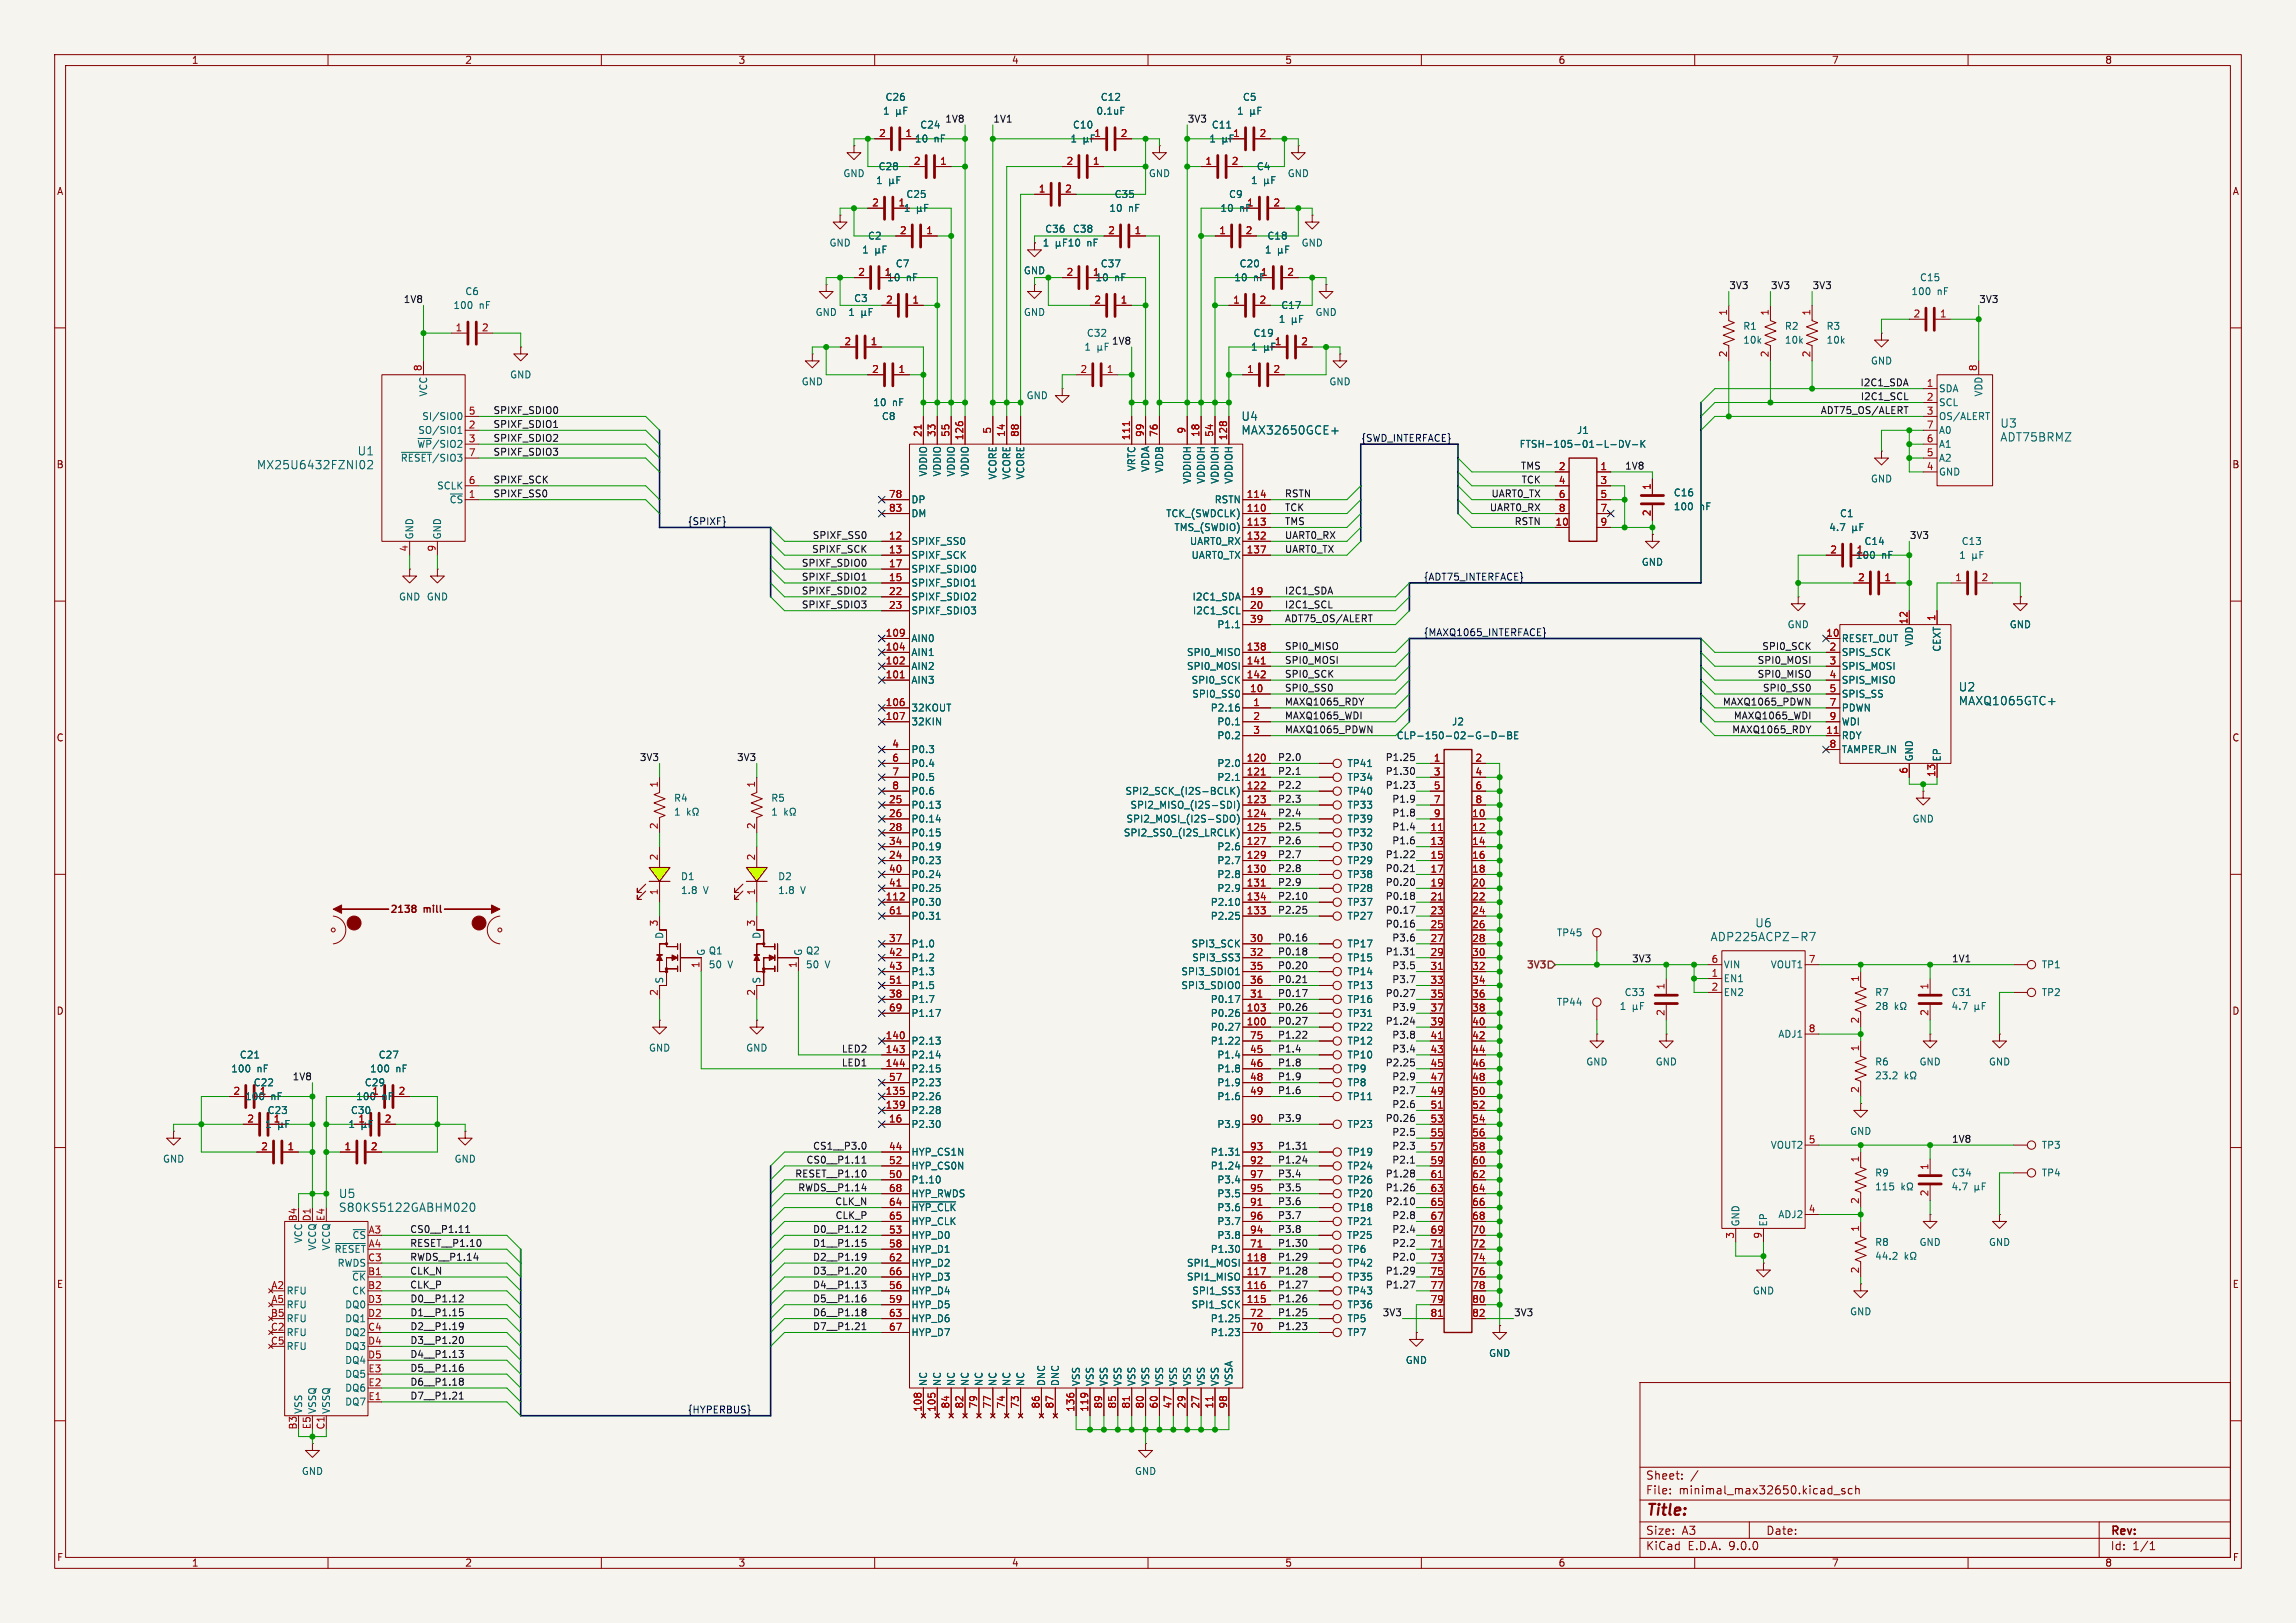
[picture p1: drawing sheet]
<svg xmlns="http://www.w3.org/2000/svg" width="420mm" height="297mm" viewBox="0 0 420 297" stroke-linecap="round" stroke-linejoin="round" font-family="sans-serif">
<defs><g id="words">
<text font-size="2.8" fill="#840000" x="301" y="277.9">Title:</text>
<g font-size="2.1" fill="#006464">
<text x="227" y="77.2">U4</text>
<text x="65.3" y="83.5">U1</text>
<text x="227" y="79.7">MAX32650GCE+</text>
<text x="365.8" y="81">ADT75BRMZ</text>
<text x="365.8" y="78.5">U3</text>
<text x="46.9" y="86.1">MX25U6432FZNI02</text>
<text x="358.2" y="126.7">U2</text>
<text x="358.2" y="129.3">MAXQ1065GTC+</text>
<text x="312.8" y="172.4">ADP225ACPZ-R7</text>
<text x="321" y="169.9">U6</text>
<text x="61.9" y="219.4">U5</text>
<text x="61.9" y="222">S80KS5122GABHM020</text>
</g>
<g font-size="2.1" fill="#840000">
<text x="301" y="273.7">File:</text>
<text x="301" y="271">Sheet:</text>
<text x="307.1" y="273.7">minimal_max32650.kicad_sch</text>
<text x="301" y="281.1">Size:</text>
<text x="307.6" y="281.1">A3</text>
<text x="323" y="281.1">Date:</text>
<text x="386" y="281.3">Rev:</text>
<text x="301" y="283.9">KiCad</text>
<text x="308.7" y="283.9">E.D.A.</text>
<text x="316.3" y="283.9">9.0.0</text>
<text x="386" y="283.9">Id:</text>
<text x="390.1" y="283.9">1/1</text>
</g>
<g font-size="1.8" fill="#840000">
<text x="35" y="11.9">1</text>
<text x="85" y="11.9">2</text>
<text x="135" y="11.9">3</text>
<text x="185" y="11.9">4</text>
<text x="235" y="11.9">5</text>
<text x="285" y="11.9">6</text>
<text x="335" y="11.9">7</text>
<text x="385" y="11.9">8</text>
<text x="10.3" y="35.9">A</text>
<text x="408.3" y="35.9">A</text>
<text x="10.3" y="85.9">B</text>
<text x="408.2" y="85.9">B</text>
<text x="10.3" y="135.9">C</text>
<text x="408.2" y="135.9">C</text>
<text x="71.2" y="167.4">2138</text>
<text x="77.5" y="167.4">mill</text>
<text x="10.3" y="185.9">D</text>
<text x="408.2" y="185.9">D</text>
<text x="10.3" y="235.9">E</text>
<text x="408.3" y="235.9">E</text>
<text x="10.3" y="285.9">F</text>
<text x="35" y="286.9">1</text>
<text x="85" y="286.9">2</text>
<text x="135" y="286.9">3</text>
<text x="185" y="286.9">4</text>
<text x="235" y="286.9">5</text>
<text x="285" y="286.9">6</text>
<text x="335" y="286.9">7</text>
<text x="385" y="286.9">8</text>
<text x="408.3" y="285.9">F</text>
</g>
<g font-size="1.8" fill="#006464">
<text x="161.4" y="21.2">1</text>
<text x="161.9" y="18.6">C26</text>
<text x="168.2" y="23.7">C24</text>
<text x="196.2" y="23.7">C10</text>
<text x="200.5" y="21.2">0.1uF</text>
<text x="201.3" y="18.6">C12</text>
<text x="221.6" y="23.7">C11</text>
<text x="226.2" y="21.2">1</text>
<text x="227.3" y="18.6">C5</text>
<text x="167.3" y="26.3">10</text>
<text x="170.9" y="26.3">nF</text>
<text x="195.7" y="26.3">1</text>
<text x="221.1" y="26.3">1</text>
<text x="154.2" y="32.6">GND</text>
<text x="160.2" y="33.9">1</text>
<text x="160.6" y="31.3">C28</text>
<text x="210.1" y="32.6">GND</text>
<text x="228.7" y="33.9">1</text>
<text x="229.8" y="31.3">C4</text>
<text x="235.5" y="32.6">GND</text>
<text x="165.2" y="39">1</text>
<text x="165.7" y="36.4">C25</text>
<text x="202.8" y="39">10</text>
<text x="203.8" y="36.4">C35</text>
<text x="206.4" y="39">nF</text>
<text x="223.1" y="39">10</text>
<text x="224.7" y="36.4">C9</text>
<text x="226.7" y="39">nF</text>
<text x="228" y="37.8">1</text>
<text x="151.6" y="45.3">GND</text>
<text x="157.6" y="46.6">1</text>
<text x="158.7" y="44">C2</text>
<text x="190.6" y="45.3">1</text>
<text x="191.1" y="42.8">C36</text>
<text x="195.2" y="45.3">10</text>
<text x="196.2" y="42.8">C38</text>
<text x="231.3" y="46.6">1</text>
<text x="231.7" y="44">C18</text>
<text x="238" y="45.3">GND</text>
<text x="162.2" y="51.7">10</text>
<text x="163.8" y="49.1">C7</text>
<text x="165.8" y="51.7">nF</text>
<text x="187.2" y="50.4">GND</text>
<text x="199.8" y="50.5">1</text>
<text x="200.3" y="51.7">10</text>
<text x="201.3" y="49.1">C37</text>
<text x="203.9" y="51.7">nF</text>
<text x="225.7" y="51.7">10</text>
<text x="226.7" y="49.1">C20</text>
<text x="229.3" y="51.7">nF</text>
<text x="230.6" y="50.5">1</text>
<text x="351.1" y="51.7">C15</text>
<text x="82.8" y="56.7">100</text>
<text x="85" y="54.2">C6</text>
<text x="87.6" y="56.7">nF</text>
<text x="149.1" y="58">GND</text>
<text x="155.1" y="58">1</text>
<text x="156.1" y="55.5">C3</text>
<text x="187.2" y="58">GND</text>
<text x="233.8" y="59.3">1</text>
<text x="234.3" y="56.7">C17</text>
<text x="240.5" y="58">GND</text>
<text x="349.5" y="54.2">100</text>
<text x="354.3" y="54.2">nF</text>
<text x="198.3" y="64.4">1</text>
<text x="198.7" y="61.8">C32</text>
<text x="228.7" y="64.4">1</text>
<text x="229.2" y="61.8">C19</text>
<text x="318.8" y="60.6">R1</text>
<text x="318.8" y="63.1">10k</text>
<text x="326.4" y="60.6">R2</text>
<text x="326.4" y="63.1">10k</text>
<text x="334" y="60.6">R3</text>
<text x="334" y="63.1">10k</text>
<text x="93.2" y="69.4">GND</text>
<text x="146.6" y="70.7">GND</text>
<text x="243.1" y="70.7">GND</text>
<text x="342.1" y="66.9">GND</text>
<text x="354.6" y="72">SDA</text>
<text x="77.1" y="77.1">SI/SIO0</text>
<text x="78.3" y="72.7" transform="rotate(-90 78.3 72.7)">VCC</text>
<text x="159.6" y="74.5">10</text>
<text x="161.2" y="77.1">C8</text>
<text x="163.2" y="74.5">nF</text>
<text x="187.7" y="73.3">GND</text>
<text x="354.6" y="77.1">OS/ALERT</text>
<text x="354.6" y="74.5">SCL</text>
<text x="362.8" y="72.7" transform="rotate(-90 362.8 72.7)">VDD</text>
<text x="76.2" y="82.1">~{WP}/SIO2</text>
<text x="76.4" y="79.6">SO/SIO1</text>
<text x="277.9" y="82.1">FTSH-105-01-L-DV-K</text>
<text x="288.4" y="79.6">J1</text>
<text x="354.6" y="79.6">A0</text>
<text x="354.6" y="82.1">A1</text>
<text x="73.2" y="84.7">~{RESET}/SIO3</text>
<text x="79.9" y="89.8">SCLK</text>
<text x="169.8" y="87.3" transform="rotate(-90 169.8 87.3)">VDDIO</text>
<text x="172.3" y="87.3" transform="rotate(-90 172.3 87.3)">VDDIO</text>
<text x="174.9" y="87.3" transform="rotate(-90 174.9 87.3)">VDDIO</text>
<text x="177.4" y="87.3" transform="rotate(-90 177.4 87.3)">VDDIO</text>
<text x="182.5" y="87.8" transform="rotate(-90 182.5 87.8)">VCORE</text>
<text x="185" y="87.8" transform="rotate(-90 185 87.8)">VCORE</text>
<text x="187.6" y="87.8" transform="rotate(-90 187.6 87.8)">VCORE</text>
<text x="207.9" y="86.3" transform="rotate(-90 207.9 86.3)">VRTC</text>
<text x="210.4" y="86.5" transform="rotate(-90 210.4 86.5)">VDDA</text>
<text x="213" y="86.6" transform="rotate(-90 213 86.6)">VDDB</text>
<text x="218" y="88.6" transform="rotate(-90 218 88.6)">VDDIOH</text>
<text x="220.6" y="88.6" transform="rotate(-90 220.6 88.6)">VDDIOH</text>
<text x="223.1" y="88.6" transform="rotate(-90 223.1 88.6)">VDDIOH</text>
<text x="225.7" y="88.6" transform="rotate(-90 225.7 88.6)">VDDIOH</text>
<text x="342.1" y="88.5">GND</text>
<text x="354.6" y="84.7">A2</text>
<text x="354.6" y="87.2">GND</text>
<text x="82.2" y="92.3">~{CS}</text>
<text x="166.6" y="92.3">DP</text>
<text x="166.6" y="94.8">DM</text>
<text x="213.2" y="94.8">TCK_(SWDCLK)</text>
<text x="222.1" y="92.3">RSTN</text>
<text x="306.1" y="93.6">100</text>
<text x="306.1" y="91">C16</text>
<text x="310.9" y="93.6">nF</text>
<text x="336.5" y="94.8">C1</text>
<text x="75.8" y="98.8" transform="rotate(-90 75.8 98.8)">GND</text>
<text x="80.9" y="98.8" transform="rotate(-90 80.9 98.8)">GND</text>
<text x="166.6" y="99.9">SPIXF_SS0</text>
<text x="214.7" y="97.4">TMS_(SWDIO)</text>
<text x="217.6" y="99.9">UART0_RX</text>
<text x="334.5" y="97.4">4.7</text>
<text x="341" y="99.9">C14</text>
<text x="358.7" y="99.9">C13</text>
<text x="166.6" y="102.5">SPIXF_SCK</text>
<text x="166.6" y="105">SPIXF_SDIO0</text>
<text x="166.6" y="107.5">SPIXF_SDIO1</text>
<text x="217.9" y="102.5">UART0_TX</text>
<text x="300.2" y="103.7">GND</text>
<text x="339.4" y="102.5">100</text>
<text x="344.2" y="102.5">nF</text>
<text x="358.3" y="102.5">1</text>
<text x="72.9" y="110.1">GND GND</text>
<text x="166.6" y="110.1">SPIXF_SDIO2</text>
<text x="166.6" y="112.6">SPIXF_SDIO3</text>
<text x="218" y="110.1">I2C1_SDA</text>
<text x="218.1" y="112.6">I2C1_SCL</text>
<text x="166.6" y="117.7">AIN0</text>
<text x="222.6" y="115.2">P1.1</text>
<text x="326.9" y="115.2">GND</text>
<text x="336.8" y="117.7">RESET_OUT</text>
<text x="350.1" y="118.4" transform="rotate(-90 350.1 118.4)">VDD</text>
<text x="355.2" y="119.4" transform="rotate(-90 355.2 119.4)">CEXT</text>
<text x="367.5" y="115.2">GND</text>
<text x="166.6" y="120.2">AIN1</text>
<text x="166.6" y="122.8">AIN2</text>
<text x="166.6" y="125.3">AIN3</text>
<text x="217" y="120.2">SPI0_MISO</text>
<text x="217" y="122.8">SPI0_MOSI</text>
<text x="217.9" y="125.3">SPI0_SCK</text>
<text x="336.8" y="120.2">SPIS_SCK</text>
<text x="336.8" y="122.8">SPIS_MOSI</text>
<text x="336.8" y="125.3">SPIS_MISO</text>
<text x="166.6" y="130.4">32KOUT</text>
<text x="218" y="127.9">SPI0_SS0</text>
<text x="221.4" y="130.4">P2.16</text>
<text x="336.8" y="127.9">SPIS_SS</text>
<text x="336.8" y="130.4">PDWN</text>
<text x="166.6" y="132.9">32KIN</text>
<text x="222.6" y="132.9">P0.1</text>
<text x="222.6" y="135.5">P0.2</text>
<text x="255.4" y="135.5">CLP-150-02-G-D-BE</text>
<text x="265.5" y="132.9">J2</text>
<text x="336.8" y="132.9">WDI</text>
<text x="336.8" y="135.5">RDY</text>
<text x="166.6" y="138">P0.3</text>
<text x="166.6" y="140.6">P0.4</text>
<text x="166.6" y="143.1">P0.5</text>
<text x="222.6" y="140.6">P2.0</text>
<text x="222.6" y="143.1">P2.1</text>
<text x="246.4" y="140.6">TP41</text>
<text x="246.4" y="143.1">TP34</text>
<text x="336.8" y="138">TAMPER_IN</text>
<text x="350.1" y="139.4" transform="rotate(-90 350.1 139.4)">GND</text>
<text x="355.2" y="139.4" transform="rotate(-90 355.2 139.4)">EP</text>
<text x="123.2" y="146.9">R4</text>
<text x="123.2" y="149.5">1</text>
<text x="141" y="146.9">R5</text>
<text x="141" y="149.5">1</text>
<text x="166.6" y="145.6">P0.6</text>
<text x="166.6" y="148.2">P0.13</text>
<text x="205.8" y="145.6">SPI2_SCK_(I2S-BCLK)</text>
<text x="206.7" y="148.2">SPI2_MISO_(I2S-SDI)</text>
<text x="246.4" y="145.6">TP40</text>
<text x="246.4" y="148.2">TP33</text>
<text x="166.6" y="150.7">P0.14</text>
<text x="166.6" y="153.3">P0.15</text>
<text x="166.6" y="155.8">P0.19</text>
<text x="205.5" y="153.3">SPI2_SS0_(I2S_LRCLK)</text>
<text x="205.9" y="150.7">SPI2_MOSI_(I2S-SDO)</text>
<text x="222.6" y="155.8">P2.6</text>
<text x="246.4" y="153.3">TP32</text>
<text x="246.4" y="155.8">TP30</text>
<text x="246.4" y="150.7">TP39</text>
<text x="349.8" y="150.7">GND</text>
<text x="124.5" y="161.3">D1</text>
<text x="142.2" y="161.3">D2</text>
<text x="166.6" y="158.3">P0.23</text>
<text x="166.6" y="160.9">P0.24</text>
<text x="222.6" y="158.3">P2.7</text>
<text x="222.6" y="160.9">P2.8</text>
<text x="246.4" y="160.9">TP38</text>
<text x="246.4" y="158.3">TP29</text>
<text x="124.5" y="163.8">1.8</text>
<text x="128.7" y="163.8">V</text>
<text x="142.2" y="163.8">1.8</text>
<text x="146.4" y="163.8">V</text>
<text x="166.6" y="163.4">P0.25</text>
<text x="166.6" y="166">P0.30</text>
<text x="221.4" y="166">P2.10</text>
<text x="222.6" y="163.4">P2.9</text>
<text x="246.4" y="163.4">TP28</text>
<text x="246.4" y="166">TP37</text>
<text x="121.5" y="171.9" transform="rotate(-90 121.5 171.9)">D</text>
<text x="139.3" y="171.9" transform="rotate(-90 139.3 171.9)">D</text>
<text x="166.6" y="168.5">P0.31</text>
<text x="166.6" y="173.6">P1.0</text>
<text x="217.9" y="173.6">SPI3_SCK</text>
<text x="221.4" y="168.5">P2.25</text>
<text x="246.4" y="168.5">TP27</text>
<text x="246.4" y="173.6">TP17</text>
<text x="284.7" y="171.6">TP45</text>
<text x="129.1" y="175" transform="rotate(-90 129.1 175)">G</text>
<text x="129.5" y="174.9">Q1</text>
<text x="129.5" y="177.4">50</text>
<text x="133.1" y="177.4">V</text>
<text x="146.9" y="175" transform="rotate(-90 146.9 175)">G</text>
<text x="147.3" y="174.9">Q2</text>
<text x="147.3" y="177.4">50</text>
<text x="150.9" y="177.4">V</text>
<text x="166.6" y="176.1">P1.2</text>
<text x="166.6" y="178.7">P1.3</text>
<text x="216" y="178.7">SPI3_SDIO1</text>
<text x="218" y="176.1">SPI3_SS3</text>
<text x="246.4" y="176.1">TP15</text>
<text x="246.4" y="178.7">TP14</text>
<text x="315.2" y="177.4">VIN</text>
<text x="315.2" y="179.9">EN1</text>
<text x="323.8" y="177.4">VOUT1</text>
<text x="373.4" y="177.4">TP1</text>
<text x="121.5" y="180.1" transform="rotate(-90 121.5 180.1)">S</text>
<text x="139.3" y="180.1" transform="rotate(-90 139.3 180.1)">S</text>
<text x="166.6" y="181.2">P1.5</text>
<text x="166.6" y="183.7">P1.7</text>
<text x="216" y="181.2">SPI3_SDIO0</text>
<text x="221.4" y="183.7">P0.17</text>
<text x="246.4" y="181.2">TP13</text>
<text x="246.4" y="183.7">TP16</text>
<text x="284.7" y="184.3">TP44</text>
<text x="296.2" y="185">1</text>
<text x="297.1" y="182.5">C33</text>
<text x="315.2" y="182.5">EN2</text>
<text x="342.9" y="182.5">R7</text>
<text x="342.9" y="185">28</text>
<text x="356.9" y="185">4.7</text>
<text x="356.9" y="182.5">C31</text>
<text x="373.4" y="182.5">TP2</text>
<text x="166.6" y="186.3">P1.17</text>
<text x="166.6" y="191.4">P2.13</text>
<text x="221.4" y="186.3">P0.26</text>
<text x="221.4" y="188.8">P0.27</text>
<text x="221.4" y="191.4">P1.22</text>
<text x="246.4" y="191.4">TP12</text>
<text x="246.4" y="186.3">TP31</text>
<text x="246.4" y="188.8">TP22</text>
<text x="325.2" y="190.1">ADJ1</text>
<text x="42.2" y="196.4">100</text>
<text x="43.8" y="193.9">C21</text>
<text x="47" y="196.4">nF</text>
<text x="67.6" y="196.4">100</text>
<text x="69.2" y="193.9">C27</text>
<text x="72.4" y="196.4">nF</text>
<text x="118.6" y="192.6">GND</text>
<text x="136.4" y="192.6">GND</text>
<text x="166.6" y="193.9">P2.14</text>
<text x="166.6" y="196.4">P2.15</text>
<text x="222.6" y="193.9">P1.4</text>
<text x="222.6" y="196.4">P1.8</text>
<text x="246.4" y="196.4">TP9</text>
<text x="246.4" y="193.9">TP10</text>
<text x="290.1" y="195.2">GND</text>
<text x="302.8" y="195.2">GND</text>
<text x="342.9" y="195.2">R6</text>
<text x="342.9" y="197.7">23.2</text>
<text x="351" y="195.2">GND</text>
<text x="363.7" y="195.2">GND</text>
<text x="44.7" y="201.5">100</text>
<text x="46.3" y="199">C22</text>
<text x="47.4" y="200.4">1</text>
<text x="49.5" y="201.5">nF</text>
<text x="65.1" y="201.5">100</text>
<text x="66.6" y="199">C29</text>
<text x="69.9" y="201.5">nF</text>
<text x="166.6" y="199">P2.23</text>
<text x="166.6" y="201.5">P2.26</text>
<text x="222.6" y="199">P1.9</text>
<text x="222.6" y="201.5">P1.6</text>
<text x="246.4" y="199">TP8</text>
<text x="246.4" y="201.5">TP11</text>
<text x="48.4" y="206.6">1</text>
<text x="48.9" y="204.1">C23</text>
<text x="63.6" y="206.6">1</text>
<text x="64.1" y="204.1">C30</text>
<text x="166.6" y="204.1">P2.28</text>
<text x="166.6" y="206.6">P2.30</text>
<text x="222.6" y="206.6">P3.9</text>
<text x="246.4" y="206.6">TP23</text>
<text x="338.3" y="207.9">GND</text>
<text x="29.7" y="213">GND</text>
<text x="83.1" y="213">GND</text>
<text x="166.6" y="211.7">HYP_CS1N</text>
<text x="166.6" y="214.2">HYP_CS0N</text>
<text x="221.4" y="211.7">P1.31</text>
<text x="221.4" y="214.2">P1.24</text>
<text x="246.4" y="211.7">TP19</text>
<text x="246.4" y="214.2">TP24</text>
<text x="323.8" y="210.4">VOUT2</text>
<text x="342.9" y="215.5">R9</text>
<text x="356.9" y="215.5">C34</text>
<text x="373.4" y="210.4">TP3</text>
<text x="373.4" y="215.5">TP4</text>
<text x="166.6" y="216.8">P1.10</text>
<text x="166.6" y="219.3">HYP_RWDS</text>
<text x="166.6" y="221.8">~{HYP_CLK}</text>
<text x="222.6" y="216.8">P3.4</text>
<text x="222.6" y="219.3">P3.5</text>
<text x="222.6" y="221.8">P3.6</text>
<text x="246.4" y="219.3">TP20</text>
<text x="246.4" y="221.8">TP18</text>
<text x="246.4" y="216.8">TP26</text>
<text x="342.9" y="218">115</text>
<text x="356.9" y="218">4.7</text>
<text x="55.5" y="227.6" transform="rotate(-90 55.5 227.6)">VCC</text>
<text x="64.4" y="226.9">~{CS}</text>
<text x="166.6" y="224.4">HYP_CLK</text>
<text x="166.6" y="226.9">HYP_D0</text>
<text x="222.6" y="224.4">P3.7</text>
<text x="222.6" y="226.9">P3.8</text>
<text x="246.3" y="226.9">TP25</text>
<text x="246.4" y="224.4">TP21</text>
<text x="318.4" y="224.5" transform="rotate(-90 318.4 224.5)">GND</text>
<text x="323.4" y="224.5" transform="rotate(-90 323.4 224.5)">EP</text>
<text x="325.2" y="223.1">ADJ2</text>
<text x="58" y="228.9" transform="rotate(-90 58 228.9)">VCCQ</text>
<text x="60.6" y="228.9" transform="rotate(-90 60.6 228.9)">VCCQ</text>
<text x="61.1" y="229.5">~{RESET}</text>
<text x="61.7" y="232">RWDS</text>
<text x="166.6" y="229.5">HYP_D1</text>
<text x="166.6" y="232">HYP_D2</text>
<text x="217" y="232">SPI1_MOSI</text>
<text x="221.4" y="229.5">P1.30</text>
<text x="246.4" y="229.5">TP6</text>
<text x="246.4" y="232">TP42</text>
<text x="342.9" y="228.2">R8</text>
<text x="342.9" y="230.7">44.2</text>
<text x="351" y="228.2">GND</text>
<text x="363.7" y="228.2">GND</text>
<text x="52.3" y="237.1">RFU</text>
<text x="52.3" y="239.6">RFU</text>
<text x="63" y="239.6">DQ0</text>
<text x="64.3" y="237.1">CK</text>
<text x="64.3" y="234.5">~{CK}</text>
<text x="166.6" y="234.5">HYP_D3</text>
<text x="166.6" y="237.1">HYP_D4</text>
<text x="166.6" y="239.6">HYP_D5</text>
<text x="217" y="234.5">SPI1_MISO</text>
<text x="217.9" y="239.6">SPI1_SCK</text>
<text x="218" y="237.1">SPI1_SS3</text>
<text x="246.4" y="234.5">TP35</text>
<text x="246.4" y="237.1">TP43</text>
<text x="246.4" y="239.6">TP36</text>
<text x="320.5" y="237.1">GND</text>
<text x="52.3" y="242.2">RFU</text>
<text x="52.3" y="244.7">RFU</text>
<text x="63" y="242.2">DQ1</text>
<text x="63" y="244.7">DQ2</text>
<text x="166.6" y="242.2">HYP_D6</text>
<text x="166.6" y="244.7">HYP_D7</text>
<text x="221.4" y="242.2">P1.25</text>
<text x="221.4" y="244.7">P1.23</text>
<text x="246.4" y="242.2">TP5</text>
<text x="246.4" y="244.7">TP7</text>
<text x="338.3" y="240.9">GND</text>
<text x="52.3" y="247.2">RFU</text>
<text x="63" y="247.2">DQ3</text>
<text x="63" y="249.8">DQ4</text>
<text x="257" y="249.8">GND</text>
<text x="272.3" y="248.5">GND</text>
<text x="63" y="252.3">DQ5</text>
<text x="63" y="254.9">DQ6</text>
<text x="63" y="257.4">DQ7</text>
<text x="169.8" y="253.7" transform="rotate(-90 169.8 253.7)">NC</text>
<text x="172.3" y="253.7" transform="rotate(-90 172.3 253.7)">NC</text>
<text x="174.9" y="253.7" transform="rotate(-90 174.9 253.7)">NC</text>
<text x="177.4" y="253.7" transform="rotate(-90 177.4 253.7)">NC</text>
<text x="179.9" y="253.7" transform="rotate(-90 179.9 253.7)">NC</text>
<text x="182.5" y="253.7" transform="rotate(-90 182.5 253.7)">NC</text>
<text x="185" y="253.7" transform="rotate(-90 185 253.7)">NC</text>
<text x="187.6" y="253.7" transform="rotate(-90 187.6 253.7)">NC</text>
<text x="191.4" y="253.7" transform="rotate(-90 191.4 253.7)">DNC</text>
<text x="193.9" y="253.7" transform="rotate(-90 193.9 253.7)">DNC</text>
<text x="197.7" y="253.7" transform="rotate(-90 197.7 253.7)">VSS</text>
<text x="200.3" y="253.7" transform="rotate(-90 200.3 253.7)">VSS</text>
<text x="202.8" y="253.7" transform="rotate(-90 202.8 253.7)">VSS</text>
<text x="205.3" y="253.7" transform="rotate(-90 205.3 253.7)">VSS</text>
<text x="207.9" y="253.7" transform="rotate(-90 207.9 253.7)">VSS</text>
<text x="210.4" y="253.7" transform="rotate(-90 210.4 253.7)">VSS</text>
<text x="213" y="253.7" transform="rotate(-90 213 253.7)">VSS</text>
<text x="215.5" y="253.7" transform="rotate(-90 215.5 253.7)">VSS</text>
<text x="218" y="253.7" transform="rotate(-90 218 253.7)">VSS</text>
<text x="220.6" y="253.7" transform="rotate(-90 220.6 253.7)">VSS</text>
<text x="223.1" y="253.7" transform="rotate(-90 223.1 253.7)">VSS</text>
<text x="225.7" y="253.7" transform="rotate(-90 225.7 253.7)">VSSA</text>
<text x="55.5" y="258.8" transform="rotate(-90 55.5 258.8)">VSS</text>
<text x="58" y="258.8" transform="rotate(-90 58 258.8)">VSSQ</text>
<text x="60.6" y="258.8" transform="rotate(-90 60.6 258.8)">VSSQ</text>
<text x="55.1" y="270.1">GND</text>
<text x="207.5" y="270.1">GND</text>
</g>
<g font-size="1.8" fill="#0f0f0f">
<text x="172.8" y="22.5">1V8</text>
<text x="181.6" y="22.5">1V1</text>
<text x="217.2" y="22.5">3V3</text>
<text x="316.2" y="53">3V3</text>
<text x="323.8" y="53">3V3</text>
<text x="331.5" y="53">3V3</text>
<text x="73.8" y="55.5">1V8</text>
<text x="361.9" y="55.5">3V3</text>
<text x="203.3" y="63.2">1V8</text>
<text x="340.2" y="70.8">I2C1_SDA</text>
<text x="90.2" y="75.9">SPIXF_SDIO0</text>
<text x="333" y="75.9">ADT75_OS/ALERT</text>
<text x="340.3" y="73.3">I2C1_SCL</text>
<text x="90.2" y="78.4">SPIXF_SDIO1</text>
<text x="90.2" y="80.9">SPIXF_SDIO2</text>
<text x="90.2" y="83.5">SPIXF_SDIO3</text>
<text x="90.2" y="88.6">SPIXF_SCK</text>
<text x="278.1" y="86">TMS</text>
<text x="278.2" y="88.6">TCK</text>
<text x="297.2" y="86">1V8</text>
<text x="90.2" y="91.1">SPIXF_SS0</text>
<text x="234.9" y="91.1">RSTN</text>
<text x="234.9" y="93.6">TCK</text>
<text x="272.4" y="93.6">UART0_RX</text>
<text x="272.7" y="91.1">UART0_TX</text>
<text x="148.4" y="101.3">SPIXF_SCK</text>
<text x="148.6" y="98.7">SPIXF_SS0</text>
<text x="234.9" y="96.2">TMS</text>
<text x="234.9" y="98.7">UART0_RX</text>
<text x="234.9" y="101.3">UART0_TX</text>
<text x="277" y="96.2">RSTN</text>
<text x="349.2" y="98.7">3V3</text>
<text x="146.6" y="103.8">SPIXF_SDIO0</text>
<text x="146.6" y="106.3">SPIXF_SDIO1</text>
<text x="146.6" y="111.4">SPIXF_SDIO3</text>
<text x="146.6" y="108.9">SPIXF_SDIO2</text>
<text x="234.9" y="111.4">I2C1_SCL</text>
<text x="234.9" y="108.9">I2C1_SDA</text>
<text x="234.9" y="114">ADT75_OS/ALERT</text>
<text x="234.9" y="119">SPI0_MISO</text>
<text x="322.3" y="119">SPI0_SCK</text>
<text x="234.9" y="124.1">SPI0_SCK</text>
<text x="234.9" y="121.6">SPI0_MOSI</text>
<text x="321.4" y="121.6">SPI0_MOSI</text>
<text x="321.4" y="124.1">SPI0_MISO</text>
<text x="234.9" y="129.2">MAXQ1065_RDY</text>
<text x="234.9" y="131.7">MAXQ1065_WDI</text>
<text x="234.9" y="126.7">SPI0_SS0</text>
<text x="315.1" y="129.2">MAXQ1065_PDWN</text>
<text x="317.1" y="131.7">MAXQ1065_WDI</text>
<text x="322.4" y="126.7">SPI0_SS0</text>
<text x="234.9" y="134.3">MAXQ1065_PDWN</text>
<text x="316.8" y="134.3">MAXQ1065_RDY</text>
<text x="116.9" y="139.4">3V3</text>
<text x="134.7" y="139.4">3V3</text>
<text x="233.7" y="141.9">P2.1</text>
<text x="233.7" y="139.4">P2.0</text>
<text x="253.4" y="139.4">P1.25</text>
<text x="253.4" y="141.9">P1.30</text>
<text x="233.7" y="144.4">P2.2</text>
<text x="233.7" y="147">P2.3</text>
<text x="233.7" y="149.5">P2.4</text>
<text x="253.4" y="144.4">P1.23</text>
<text x="254.6" y="149.5">P1.8</text>
<text x="254.6" y="147">P1.9</text>
<text x="233.7" y="152.1">P2.5</text>
<text x="233.7" y="154.6">P2.6</text>
<text x="254.6" y="154.6">P1.6</text>
<text x="254.6" y="152.1">P1.4</text>
<text x="233.7" y="157.1">P2.7</text>
<text x="233.7" y="159.7">P2.8</text>
<text x="253.4" y="159.7">P0.21</text>
<text x="253.4" y="157.1">P1.22</text>
<text x="233.7" y="167.3">P2.25</text>
<text x="233.7" y="164.8">P2.10</text>
<text x="233.7" y="162.2">P2.9</text>
<text x="253.4" y="162.2">P0.20</text>
<text x="253.4" y="164.8">P0.18</text>
<text x="253.4" y="167.3">P0.17</text>
<text x="233.7" y="172.4">P0.16</text>
<text x="253.4" y="169.8">P0.16</text>
<text x="254.6" y="172.4">P3.6</text>
<text x="233.7" y="180">P0.21</text>
<text x="233.7" y="177.5">P0.20</text>
<text x="233.7" y="174.9">P0.18</text>
<text x="253.4" y="174.9">P1.31</text>
<text x="254.6" y="177.5">P3.5</text>
<text x="254.6" y="180">P3.7</text>
<text x="298.4" y="176.2">3V3</text>
<text x="357" y="176.2">1V1</text>
<text x="233.7" y="185.1">P0.26</text>
<text x="233.7" y="182.5">P0.17</text>
<text x="253.4" y="182.5">P0.27</text>
<text x="254.6" y="185.1">P3.9</text>
<text x="233.7" y="187.6">P0.27</text>
<text x="233.7" y="190.2">P1.22</text>
<text x="253.4" y="187.6">P1.24</text>
<text x="254.6" y="190.2">P3.8</text>
<text x="53.4" y="197.8">1V8</text>
<text x="153.9" y="195.2">LED1</text>
<text x="153.9" y="192.7">LED2</text>
<text x="233.7" y="192.7">P1.4</text>
<text x="233.7" y="195.2">P1.8</text>
<text x="233.7" y="197.8">P1.9</text>
<text x="253.4" y="195.2">P2.25</text>
<text x="254.6" y="197.8">P2.9</text>
<text x="254.6" y="192.7">P3.4</text>
<text x="233.7" y="200.3">P1.6</text>
<text x="254.6" y="200.3">P2.7</text>
<text x="254.6" y="202.9">P2.6</text>
<text x="233.7" y="205.4">P3.9</text>
<text x="253.4" y="205.4">P0.26</text>
<text x="254.6" y="207.9">P2.5</text>
<text x="357" y="209.2">1V8</text>
<text x="145.4" y="215.6">RESET__P1.10</text>
<text x="147.4" y="213">CS0__P1.11</text>
<text x="148.6" y="210.5">CS1__P3.0</text>
<text x="233.7" y="215.6">P3.4</text>
<text x="233.7" y="213">P1.24</text>
<text x="233.7" y="210.5">P1.31</text>
<text x="253.4" y="215.6">P1.28</text>
<text x="254.6" y="210.5">P2.3</text>
<text x="254.6" y="213">P2.1</text>
<text x="145.9" y="218.1">RWDS__P1.14</text>
<text x="152.7" y="220.6">CLK_N</text>
<text x="233.7" y="218.1">P3.5</text>
<text x="233.7" y="220.6">P3.6</text>
<text x="253.4" y="220.6">P2.10</text>
<text x="253.4" y="218.1">P1.26</text>
<text x="74.9" y="225.7">CS0__P1.11</text>
<text x="148.6" y="225.7">D0__P1.12</text>
<text x="152.7" y="223.2">CLK_P</text>
<text x="233.7" y="223.2">P3.7</text>
<text x="233.7" y="225.7">P3.8</text>
<text x="254.6" y="223.2">P2.8</text>
<text x="254.6" y="225.7">P2.4</text>
<text x="74.9" y="230.8">RWDS__P1.14</text>
<text x="74.9" y="233.3">CLK_N</text>
<text x="74.9" y="228.3">RESET__P1.10</text>
<text x="148.6" y="230.8">D2__P1.19</text>
<text x="148.6" y="233.3">D3__P1.20</text>
<text x="148.6" y="228.3">D1__P1.15</text>
<text x="233.7" y="228.3">P1.30</text>
<text x="233.7" y="233.3">P1.28</text>
<text x="233.7" y="230.8">P1.29</text>
<text x="253.4" y="233.3">P1.29</text>
<text x="254.6" y="230.8">P2.0</text>
<text x="254.6" y="228.3">P2.2</text>
<text x="74.9" y="235.9">CLK_P</text>
<text x="75" y="238.4">D0__P1.12</text>
<text x="148.6" y="238.4">D5__P1.16</text>
<text x="148.6" y="235.9">D4__P1.13</text>
<text x="233.7" y="238.4">P1.26</text>
<text x="233.7" y="235.9">P1.27</text>
<text x="253.4" y="235.9">P1.27</text>
<text x="75" y="243.5">D2__P1.19</text>
<text x="75" y="241">D1__P1.15</text>
<text x="148.6" y="243.5">D7__P1.21</text>
<text x="148.6" y="241">D6__P1.18</text>
<text x="233.7" y="241">P1.25</text>
<text x="233.7" y="243.5">P1.23</text>
<text x="252.8" y="241">3V3</text>
<text x="276.9" y="241">3V3</text>
<text x="75" y="248.6">D4__P1.13</text>
<text x="75" y="251.1">D5__P1.16</text>
<text x="75" y="246">D3__P1.20</text>
<text x="75" y="253.7">D6__P1.18</text>
<text x="75" y="256.2">D7__P1.21</text>
</g>
<g font-size="1.8" fill="#a90000">
<text x="160.7" y="25.1">2</text>
<text x="165.5" y="25.1">1</text>
<text x="200.1" y="25.1">1</text>
<text x="204.9" y="25.1">2</text>
<text x="225.5" y="25.1">1</text>
<text x="230.3" y="25.1">2</text>
<text x="167.1" y="30.2">2</text>
<text x="171.9" y="30.2">1</text>
<text x="189.9" y="35.3">1</text>
<text x="194.7" y="35.3">2</text>
<text x="195" y="30.2">2</text>
<text x="199.8" y="30.2">1</text>
<text x="220.4" y="30.2">1</text>
<text x="225.2" y="30.2">2</text>
<text x="159.4" y="37.8">2</text>
<text x="164.3" y="37.8">1</text>
<text x="232.8" y="37.8">2</text>
<text x="164.5" y="42.9">2</text>
<text x="169.3" y="42.9">1</text>
<text x="202.6" y="42.9">2</text>
<text x="207.4" y="42.9">1</text>
<text x="222.9" y="42.9">1</text>
<text x="227.8" y="42.9">2</text>
<text x="156.9" y="50.5">2</text>
<text x="161.7" y="50.5">1</text>
<text x="195" y="50.5">2</text>
<text x="235.4" y="50.5">2</text>
<text x="162" y="55.6">2</text>
<text x="166.8" y="55.6">1</text>
<text x="200.1" y="55.6">2</text>
<text x="204.9" y="55.6">1</text>
<text x="225.5" y="55.6">1</text>
<text x="230.3" y="55.6">2</text>
<text x="316" y="57.9" transform="rotate(-90 316 57.9)">1</text>
<text x="323.6" y="57.9" transform="rotate(-90 323.6 57.9)">1</text>
<text x="331.2" y="57.9" transform="rotate(-90 331.2 57.9)">1</text>
<text x="349.9" y="58.2">2</text>
<text x="354.8" y="58.2">1</text>
<text x="83.2" y="60.7">1</text>
<text x="88.1" y="60.7">2</text>
<text x="154.4" y="63.2">2</text>
<text x="159.2" y="63.2">1</text>
<text x="233.1" y="63.2">1</text>
<text x="237.9" y="63.2">2</text>
<text x="316" y="65.5" transform="rotate(-90 316 65.5)">2</text>
<text x="323.6" y="65.5" transform="rotate(-90 323.6 65.5)">2</text>
<text x="331.2" y="65.5" transform="rotate(-90 331.2 65.5)">2</text>
<text x="77.2" y="68" transform="rotate(-90 77.2 68)">8</text>
<text x="159.4" y="68.3">2</text>
<text x="164.3" y="68.3">1</text>
<text x="197.5" y="68.3">2</text>
<text x="202.4" y="68.3">1</text>
<text x="228" y="68.3">1</text>
<text x="232.8" y="68.3">2</text>
<text x="352.4" y="70.9">1</text>
<text x="361.7" y="68" transform="rotate(-90 361.7 68)">8</text>
<text x="85.7" y="75.9">5</text>
<text x="352.4" y="75.9">3</text>
<text x="352.4" y="73.4">2</text>
<text x="85.7" y="78.5">2</text>
<text x="85.7" y="81">3</text>
<text x="85.7" y="83.6">7</text>
<text x="168.7" y="80.1" transform="rotate(-90 168.7 80.1)">21</text>
<text x="171.2" y="80.1" transform="rotate(-90 171.2 80.1)">33</text>
<text x="173.7" y="80.1" transform="rotate(-90 173.7 80.1)">55</text>
<text x="176.3" y="80.7" transform="rotate(-90 176.3 80.7)">126</text>
<text x="181.4" y="79.4" transform="rotate(-90 181.4 79.4)">5</text>
<text x="183.9" y="80.1" transform="rotate(-90 183.9 80.1)">14</text>
<text x="186.4" y="80.1" transform="rotate(-90 186.4 80.1)">88</text>
<text x="206.8" y="80.7" transform="rotate(-90 206.8 80.7)">111</text>
<text x="209.3" y="80.1" transform="rotate(-90 209.3 80.1)">99</text>
<text x="211.8" y="80.1" transform="rotate(-90 211.8 80.1)">76</text>
<text x="216.9" y="79.4" transform="rotate(-90 216.9 79.4)">9</text>
<text x="219.5" y="80.1" transform="rotate(-90 219.5 80.1)">18</text>
<text x="222" y="80.1" transform="rotate(-90 222 80.1)">54</text>
<text x="224.5" y="80.7" transform="rotate(-90 224.5 80.7)">128</text>
<text x="352.4" y="78.5">7</text>
<text x="352.4" y="81">6</text>
<text x="352.4" y="83.6">5</text>
<text x="85.7" y="88.6">6</text>
<text x="285" y="86.1">2</text>
<text x="285" y="88.6">4</text>
<text x="292.7" y="86.1">1</text>
<text x="292.7" y="88.6">3</text>
<text x="302" y="89.7" transform="rotate(-90 302 89.7)">1</text>
<text x="352.4" y="86.1">4</text>
<text x="85.7" y="91.2">1</text>
<text x="162.5" y="91.2">78</text>
<text x="162.5" y="93.7">83</text>
<text x="228" y="91.2">114</text>
<text x="228" y="93.7">110</text>
<text x="285" y="91.2">6</text>
<text x="285" y="93.7">8</text>
<text x="292.7" y="91.2">5</text>
<text x="292.7" y="93.7">7</text>
<text x="302" y="94.6" transform="rotate(-90 302 94.6)">2</text>
<text x="74.7" y="101" transform="rotate(-90 74.7 101)">4</text>
<text x="79.8" y="101" transform="rotate(-90 79.8 101)">9</text>
<text x="162.5" y="98.8">12</text>
<text x="162.5" y="101.3">13</text>
<text x="228" y="96.3">113</text>
<text x="228" y="98.8">132</text>
<text x="228" y="101.3">137</text>
<text x="284.4" y="96.3">10</text>
<text x="292.7" y="96.3">9</text>
<text x="334.7" y="101.3">2</text>
<text x="339.5" y="101.3">1</text>
<text x="162.5" y="103.9">17</text>
<text x="162.5" y="106.4">15</text>
<text x="339.8" y="106.4">2</text>
<text x="344.6" y="106.4">1</text>
<text x="357.6" y="106.4">1</text>
<text x="362.4" y="106.4">2</text>
<text x="162.5" y="109">22</text>
<text x="162.5" y="111.5">23</text>
<text x="228.6" y="109">19</text>
<text x="228.6" y="111.5">20</text>
<text x="354.1" y="113.7" transform="rotate(-90 354.1 113.7)">1</text>
<text x="161.9" y="116.6">109</text>
<text x="161.9" y="119.1">104</text>
<text x="228" y="119.1">138</text>
<text x="228.6" y="114">39</text>
<text x="334" y="116.6">10</text>
<text x="334.6" y="119.1">2</text>
<text x="349" y="114.3" transform="rotate(-90 349 114.3)">12</text>
<text x="161.9" y="121.7">102</text>
<text x="161.9" y="124.2">101</text>
<text x="228" y="121.7">141</text>
<text x="228" y="124.2">142</text>
<text x="334.6" y="121.7">3</text>
<text x="334.6" y="124.2">4</text>
<text x="161.9" y="129.3">106</text>
<text x="161.9" y="131.8">107</text>
<text x="228.6" y="126.7">10</text>
<text x="229.2" y="129.3">1</text>
<text x="229.2" y="131.8">2</text>
<text x="334.6" y="126.7">5</text>
<text x="334.6" y="129.3">7</text>
<text x="334.6" y="131.8">9</text>
<text x="163.1" y="136.9">4</text>
<text x="229.2" y="134.4">3</text>
<text x="334" y="134.4">11</text>
<text x="334.6" y="136.9">8</text>
<text x="163.1" y="139.4">6</text>
<text x="163.1" y="142">7</text>
<text x="228" y="139.4">120</text>
<text x="228" y="142">121</text>
<text x="262.2" y="139.4">1</text>
<text x="262.2" y="142">3</text>
<text x="269.8" y="139.4">2</text>
<text x="269.8" y="142">4</text>
<text x="349" y="141.7" transform="rotate(-90 349 141.7)">6</text>
<text x="354.1" y="142.3" transform="rotate(-90 354.1 142.3)">13</text>
<text x="120.4" y="144.2" transform="rotate(-90 120.4 144.2)">1</text>
<text x="138.2" y="144.2" transform="rotate(-90 138.2 144.2)">1</text>
<text x="162.5" y="147.1">25</text>
<text x="162.5" y="149.6">26</text>
<text x="163.1" y="144.5">8</text>
<text x="228" y="144.5">122</text>
<text x="228" y="147.1">123</text>
<text x="228" y="149.6">124</text>
<text x="262.2" y="144.5">5</text>
<text x="262.2" y="147.1">7</text>
<text x="262.2" y="149.6">9</text>
<text x="269.2" y="149.6">10</text>
<text x="269.8" y="144.5">6</text>
<text x="269.8" y="147.1">8</text>
<text x="120.4" y="151.8" transform="rotate(-90 120.4 151.8)">2</text>
<text x="138.2" y="151.8" transform="rotate(-90 138.2 151.8)">2</text>
<text x="162.5" y="152.1">28</text>
<text x="162.5" y="154.7">34</text>
<text x="228" y="152.1">125</text>
<text x="228" y="154.7">127</text>
<text x="261.6" y="152.1">11</text>
<text x="261.6" y="154.7">13</text>
<text x="269.2" y="152.1">12</text>
<text x="269.2" y="154.7">14</text>
<text x="120.4" y="157.6" transform="rotate(-90 120.4 157.6)">2</text>
<text x="138.2" y="157.6" transform="rotate(-90 138.2 157.6)">2</text>
<text x="162.5" y="157.2">24</text>
<text x="162.5" y="159.8">40</text>
<text x="228" y="157.2">129</text>
<text x="228" y="159.8">130</text>
<text x="261.6" y="157.2">15</text>
<text x="261.6" y="159.8">17</text>
<text x="269.2" y="157.2">16</text>
<text x="269.2" y="159.8">18</text>
<text x="120.4" y="163.9" transform="rotate(-90 120.4 163.9)">1</text>
<text x="138.2" y="163.9" transform="rotate(-90 138.2 163.9)">1</text>
<text x="161.9" y="164.8">112</text>
<text x="162.5" y="162.3">41</text>
<text x="162.5" y="167.4">61</text>
<text x="228" y="162.3">131</text>
<text x="228" y="164.8">134</text>
<text x="228" y="167.4">133</text>
<text x="261.6" y="162.3">19</text>
<text x="261.6" y="164.8">21</text>
<text x="261.6" y="167.4">23</text>
<text x="269.2" y="162.3">20</text>
<text x="269.2" y="164.8">22</text>
<text x="269.2" y="167.4">24</text>
<text x="120.4" y="169.6" transform="rotate(-90 120.4 169.6)">3</text>
<text x="138.2" y="169.6" transform="rotate(-90 138.2 169.6)">3</text>
<text x="162.5" y="172.5">37</text>
<text x="228.6" y="172.5">30</text>
<text x="261.6" y="169.9">25</text>
<text x="261.6" y="172.5">27</text>
<text x="269.2" y="169.9">26</text>
<text x="269.2" y="172.5">28</text>
<text x="128" y="177.2" transform="rotate(-90 128 177.2)">1</text>
<text x="145.8" y="177.2" transform="rotate(-90 145.8 177.2)">1</text>
<text x="162.5" y="175">42</text>
<text x="162.5" y="177.5">43</text>
<text x="228.6" y="175">32</text>
<text x="228.6" y="177.5">35</text>
<text x="261.6" y="175">29</text>
<text x="261.6" y="177.5">31</text>
<text x="269.2" y="175">30</text>
<text x="269.2" y="177.5">32</text>
<text x="313" y="176.3">6</text>
<text x="313" y="178.8">1</text>
<text x="330.8" y="176.3">7</text>
<text x="340.1" y="179.8" transform="rotate(-90 340.1 179.8)">1</text>
<text x="120.4" y="182.3" transform="rotate(-90 120.4 182.3)">2</text>
<text x="138.2" y="182.3" transform="rotate(-90 138.2 182.3)">2</text>
<text x="162.5" y="180.1">51</text>
<text x="162.5" y="182.6">38</text>
<text x="162.5" y="185.2">69</text>
<text x="228" y="185.2">103</text>
<text x="228.6" y="180.1">36</text>
<text x="228.6" y="182.6">31</text>
<text x="261.6" y="180.1">33</text>
<text x="261.6" y="182.6">35</text>
<text x="261.6" y="185.2">37</text>
<text x="269.2" y="180.1">34</text>
<text x="269.2" y="182.6">36</text>
<text x="269.2" y="185.2">38</text>
<text x="304.5" y="186" transform="rotate(-90 304.5 186)">2</text>
<text x="304.5" y="181.2" transform="rotate(-90 304.5 181.2)">1</text>
<text x="313" y="181.4">2</text>
<text x="352.8" y="186" transform="rotate(-90 352.8 186)">2</text>
<text x="352.8" y="181.2" transform="rotate(-90 352.8 181.2)">1</text>
<text x="161.9" y="190.2">140</text>
<text x="228" y="187.7">100</text>
<text x="228.6" y="190.2">75</text>
<text x="261.6" y="187.7">39</text>
<text x="261.6" y="190.2">41</text>
<text x="269.2" y="187.7">40</text>
<text x="269.2" y="190.2">42</text>
<text x="330.8" y="189">8</text>
<text x="340.1" y="187.4" transform="rotate(-90 340.1 187.4)">2</text>
<text x="161.9" y="192.8">143</text>
<text x="161.9" y="195.3">144</text>
<text x="162.5" y="197.9">57</text>
<text x="228.6" y="192.8">45</text>
<text x="228.6" y="195.3">46</text>
<text x="228.6" y="197.9">48</text>
<text x="261.6" y="192.8">43</text>
<text x="261.6" y="195.3">45</text>
<text x="261.6" y="197.9">47</text>
<text x="269.2" y="192.8">44</text>
<text x="269.2" y="195.3">46</text>
<text x="269.2" y="197.9">48</text>
<text x="340.1" y="192.5" transform="rotate(-90 340.1 192.5)">1</text>
<text x="42.6" y="200.4">2</text>
<text x="68" y="200.4">1</text>
<text x="72.8" y="200.4">2</text>
<text x="161.9" y="200.4">135</text>
<text x="161.9" y="202.9">139</text>
<text x="228.6" y="200.4">49</text>
<text x="261.6" y="200.4">49</text>
<text x="261.6" y="202.9">51</text>
<text x="269.2" y="200.4">50</text>
<text x="269.2" y="202.9">52</text>
<text x="340.1" y="200.1" transform="rotate(-90 340.1 200.1)">2</text>
<text x="45.1" y="205.5">2</text>
<text x="50" y="205.5">1</text>
<text x="65.5" y="205.5">1</text>
<text x="70.3" y="205.5">2</text>
<text x="162.5" y="205.5">16</text>
<text x="228.6" y="205.5">90</text>
<text x="261.6" y="205.5">53</text>
<text x="261.6" y="208">55</text>
<text x="269.2" y="205.5">54</text>
<text x="269.2" y="208">56</text>
<text x="330.8" y="209.3">5</text>
<text x="47.7" y="210.6">2</text>
<text x="52.5" y="210.6">1</text>
<text x="62.9" y="210.6">1</text>
<text x="67.7" y="210.6">2</text>
<text x="162.5" y="210.6">44</text>
<text x="162.5" y="213.1">52</text>
<text x="162.5" y="215.6">50</text>
<text x="228.6" y="210.6">93</text>
<text x="228.6" y="213.1">92</text>
<text x="228.6" y="215.6">97</text>
<text x="261.6" y="210.6">57</text>
<text x="261.6" y="213.1">59</text>
<text x="261.6" y="215.6">61</text>
<text x="269.2" y="210.6">58</text>
<text x="269.2" y="213.1">60</text>
<text x="269.2" y="215.6">62</text>
<text x="340.1" y="212.8" transform="rotate(-90 340.1 212.8)">1</text>
<text x="352.8" y="214.2" transform="rotate(-90 352.8 214.2)">1</text>
<text x="162.5" y="218.2">68</text>
<text x="162.5" y="220.7">64</text>
<text x="228.6" y="218.2">95</text>
<text x="228.6" y="220.7">91</text>
<text x="261.6" y="218.2">63</text>
<text x="261.6" y="220.7">65</text>
<text x="269.2" y="218.2">64</text>
<text x="269.2" y="220.7">66</text>
<text x="330.8" y="222">4</text>
<text x="340.1" y="220.4" transform="rotate(-90 340.1 220.4)">2</text>
<text x="352.8" y="219" transform="rotate(-90 352.8 219)">2</text>
<text x="54.4" y="223.6" transform="rotate(-90 54.4 223.6)">B4</text>
<text x="56.9" y="223.6" transform="rotate(-90 56.9 223.6)">D1</text>
<text x="59.4" y="223.5" transform="rotate(-90 59.4 223.5)">E4</text>
<text x="67.3" y="225.8">A3</text>
<text x="162.5" y="223.3">65</text>
<text x="162.5" y="225.8">53</text>
<text x="228.6" y="223.3">96</text>
<text x="228.6" y="225.8">94</text>
<text x="261.6" y="223.3">67</text>
<text x="261.6" y="225.8">69</text>
<text x="269.2" y="223.3">68</text>
<text x="269.2" y="225.8">70</text>
<text x="317.2" y="226.8" transform="rotate(-90 317.2 226.8)">3</text>
<text x="322.3" y="226.8" transform="rotate(-90 322.3 226.8)">9</text>
<text x="340.1" y="225.5" transform="rotate(-90 340.1 225.5)">1</text>
<text x="67.2" y="230.9">C3</text>
<text x="67.2" y="233.4">B1</text>
<text x="67.3" y="228.3">A4</text>
<text x="162.5" y="228.3">58</text>
<text x="162.5" y="230.9">62</text>
<text x="162.5" y="233.4">66</text>
<text x="228" y="230.9">118</text>
<text x="228" y="233.4">117</text>
<text x="228.6" y="228.3">71</text>
<text x="261.6" y="228.3">71</text>
<text x="261.6" y="230.9">73</text>
<text x="261.6" y="233.4">75</text>
<text x="269.2" y="228.3">72</text>
<text x="269.2" y="230.9">74</text>
<text x="269.2" y="233.4">76</text>
<text x="340.1" y="233.1" transform="rotate(-90 340.1 233.1)">2</text>
<text x="49.5" y="236">A2</text>
<text x="49.5" y="238.5">A5</text>
<text x="67.2" y="236">B2</text>
<text x="67.2" y="238.5">D3</text>
<text x="162.5" y="236">56</text>
<text x="162.5" y="238.5">59</text>
<text x="228" y="236">116</text>
<text x="228" y="238.5">115</text>
<text x="261.6" y="236">77</text>
<text x="261.6" y="238.5">79</text>
<text x="269.2" y="236">78</text>
<text x="269.2" y="238.5">80</text>
<text x="49.5" y="241">B5</text>
<text x="49.5" y="243.6">C2</text>
<text x="67.2" y="241">D2</text>
<text x="67.2" y="243.6">C4</text>
<text x="162.5" y="241">63</text>
<text x="162.5" y="243.6">67</text>
<text x="228.6" y="241">72</text>
<text x="228.6" y="243.6">70</text>
<text x="261.6" y="241">81</text>
<text x="269.2" y="241">82</text>
<text x="49.5" y="246.1">C5</text>
<text x="67.2" y="246.1">D4</text>
<text x="67.2" y="248.7">D5</text>
<text x="67.3" y="251.2">E3</text>
<text x="67.3" y="253.7">E2</text>
<text x="67.3" y="256.3">E1</text>
<text x="173.7" y="257.9" transform="rotate(-90 173.7 257.9)">84</text>
<text x="176.3" y="257.9" transform="rotate(-90 176.3 257.9)">82</text>
<text x="178.8" y="257.9" transform="rotate(-90 178.8 257.9)">79</text>
<text x="181.4" y="257.9" transform="rotate(-90 181.4 257.9)">77</text>
<text x="183.9" y="257.9" transform="rotate(-90 183.9 257.9)">74</text>
<text x="186.4" y="257.9" transform="rotate(-90 186.4 257.9)">73</text>
<text x="190.2" y="257.9" transform="rotate(-90 190.2 257.9)">86</text>
<text x="192.8" y="257.9" transform="rotate(-90 192.8 257.9)">87</text>
<text x="201.7" y="257.9" transform="rotate(-90 201.7 257.9)">89</text>
<text x="204.2" y="257.9" transform="rotate(-90 204.2 257.9)">85</text>
<text x="206.8" y="257.9" transform="rotate(-90 206.8 257.9)">81</text>
<text x="209.3" y="257.9" transform="rotate(-90 209.3 257.9)">80</text>
<text x="211.8" y="257.9" transform="rotate(-90 211.8 257.9)">60</text>
<text x="214.4" y="257.9" transform="rotate(-90 214.4 257.9)">47</text>
<text x="216.9" y="257.9" transform="rotate(-90 216.9 257.9)">29</text>
<text x="219.5" y="257.9" transform="rotate(-90 219.5 257.9)">27</text>
<text x="222" y="257.9" transform="rotate(-90 222 257.9)">11</text>
<text x="224.5" y="257.9" transform="rotate(-90 224.5 257.9)">98</text>
<text x="54.4" y="261.7" transform="rotate(-90 54.4 261.7)">B3</text>
<text x="56.9" y="261.6" transform="rotate(-90 56.9 261.6)">E5</text>
<text x="59.4" y="261.7" transform="rotate(-90 59.4 261.7)">C1</text>
<text x="168.7" y="258.5" transform="rotate(-90 168.7 258.5)">108</text>
<text x="171.2" y="258.5" transform="rotate(-90 171.2 258.5)">105</text>
<text x="196.6" y="258.5" transform="rotate(-90 196.6 258.5)">136</text>
<text x="199.1" y="258.5" transform="rotate(-90 199.1 258.5)">119</text>
</g>
<g font-size="1.8" fill="#000084">
<text x="248.9" y="80.9">{SWD_INTERFACE}</text>
<text x="125.7" y="96.2">{SPIXF}</text>
<text x="260.3" y="106.3">{ADT75_INTERFACE}</text>
<text x="260.3" y="116.5">{MAXQ1065_INTERFACE}</text>
<text x="125.7" y="258.7">{HYPERBUS}</text>
</g>
<text font-size="1.8" fill="#725600" x="279" y="177.5">3V3</text>
</g></defs>
<path d="M0 0h420v297h-420z" fill="#f5f4ef" stroke="#f5f4ef" stroke-width=".18"/>
<g fill="none" stroke="#840000" stroke-width=".18">
<path d="M10 10h400v277h-400zM12 12h396v273h-396zM60 10v2M110 10v2M160 10v2M210 10v2M260 10v2M310 10v2M360 10v2M10 60h2M95.2 63.5v1.3h1.3l-1.3 1.2-1.2-1.2h1.2M95.2 63.5h.1"/>
<path d="M245.1 64.8v1.2h-1.3l1.3 1.3 1.3-1.3h-1.3M245.1 64.8h.1M408 60h2M10 110h2M408 110h2M10 160h2M120.6 142.2v2.8l-1 .4 2.1 .8-2.1 .7 2.1 .8-2.1 .8 2.1 .7-1.1 .4v2.8M138.4 142.2v2.8l-1 .4 2 .8-2 .7 2 .8-2 .8 2 .7-1 .4v2.8M408 160h2M61 167.6a2.55 2.55 0 0 1 2.3 2.6 2.55 2.55 0 0 1-2.3 2.5M91.4 167.6a2.55 2.55 0 0 0-2.3 2.6 2.55 2.55 0 0 0 2.3 2.5M10 210h2"/>
<path d="M62.2 210.8h2.8M64.8 205.7h2.8M67.1 210.8h2.7M67.3 200.7h2.8M69.6 205.7h2.8M72.1 200.7h2.8M408 210h2M300 253h108v32h-108zM10 260h2M300 278.5h108M300 274.5h108M300 268.5h108"/>
<path d="M305.5 273.2v.2M305.5 272.5v.1M307.7 270.5v.2M307.7 269.8v.1M310.6 269.1l-1.3 1.9M320 278.5v3M335.4 273.5h1.2M337.4 272.5l-.3-.1-.2 .2v.2l.5 .2v.3h-.5M338.8 272.5l-.4-.1-.3 .3v.4l.1 .2h.6M339.4 272.5l.3-.1 .3 .1 .1 .9M339.4 271.9v1.5M384 278.5v6.5"/>
<path d="M408 260h2M60 285v2M110 285v2M160 285v2M210 285v2M260 285v2M300 281.5h108M310 285v2M360 285v2M393.3 283.6h.9M393.3 282.5l.4-.4v1.5"/>
<circle cx="61" cy="170.2" r=".36"/>
<circle cx="91.4" cy="170.2" r=".36"/>
</g>
<g fill="#840000" stroke="#840000" stroke-width=".18">
<path d="M61 166.4l1.5-.8v.8h8.6h-8.6v.7z"/>
<path d="M81.3 166.4h8.6v-.8l1.5 .8-1.5 .7v-.7z"/>
<circle cx="64.8" cy="168.9" r="1.27"/>
<circle cx="87.6" cy="168.9" r="1.27"/>
</g>
<path d="M75.6 165.7h.2l.3 .2-.3 .3M75.6 166.2h.2M75.8 166.2l.3 .3v.2l-.1 .2h-.4" fill="none" stroke="#840000" stroke-width=".25"/>
<path d="M70.4 198.6v4.1M71.9 198.6v4.1M65.3 208.8v4.1M66.8 208.8v4.1M67.8 203.7v4.1M69.3 203.7v4.1" fill="none" stroke="#840000" stroke-width=".51"/>
<g fill="none" stroke="#006464" stroke-width=".18">
<path d="M125.8 147.9v1.3M125.9 148.7l.4 .5M126.3 148.3l-.5 .5M126.7 149.2h.4v-.3a.54 .54 0 0 1-.3-.7 .54 .54 0 0 1 .7-.2 .58 .58 0 0 1-.1 .9v.3h.3M143.6 147.9v1.3M143.7 148.7l.3 .5M144 148.3l-.4 .5M144.5 149.2h.3v-.3a.54 .54 0 0 1-.2-.7 .54 .54 0 0 1 .7-.2 .58 .58 0 0 1-.1 .9v.3h.3M66.2 205.5v1.2M66.2 206.1l.2 .2h.2l.2-.2M66.8 206.1l.2 .2M66.8 205.5v.6"/>
<path d="M67.6 205.7h.4M68.2 205h-.6v1.3"/>
</g>
<path d="M118.7 158.8h3.9l-2 2.5h2h-3.9h1.9z" fill="#cf0"/>
<path d="M118.1 161.8l-1.5 1.5v-.7v.7h.7M118.1 163.1l-1.5 1.5v-.8v.8h.7M118.7 161.3h1.9l-1.9-2.5h3.9l-2 2.5h2" fill="none" stroke="#840000" stroke-width=".2"/>
<path d="M120.6 154.9v3.9M120.6 161.3v3.8" fill="none" stroke="#840000" stroke-width=".18"/>
<path d="M136.5 158.8h3.8l-1.9 2.5h1.9h-3.8h1.9z" fill="#cf0"/>
<path d="M135.9 161.8l-1.5 1.5v-.7v.7h.7M135.9 163.1l-1.5 1.5v-.8v.8h.7M136.5 161.3h1.9l-1.9-2.5h3.8l-1.9 2.5h1.9" fill="none" stroke="#840000" stroke-width=".2"/>
<g fill="none" stroke="#840000" stroke-width=".18">
<path d="M153.7 39.4v1.2h1.2l-1.2 1.3-1.3-1.3h1.3M153.7 39.4h.1M156.2 26.7v1.2h1.3l-1.3 1.3-1.3-1.3h1.3M156.2 26.7h.1M158.7 38.1h2.8M160 25.4h2.8M163.6 38.1h2.8M164.8 25.4h2.8M166.4 30.5h2.8M171.2 30.5h2.8M189.2 35.6h2.8M194.1 35.6h2.7"/>
<path d="M194.3 30.5h2.8M199.1 30.5h2.8M199.4 25.4h2.8M204.2 25.4h2.8M212.1 26.7v1.2h-1.3l1.3 1.3 1.3-1.3h-1.3M212.1 26.7h.1M219.7 30.5h2.8M224.5 30.5h2.8M224.8 25.4h2.8M227.3 38.1h2.8M229.6 25.4h2.8M232.2 38.1h2.7"/>
<path d="M237.5 26.7v1.2h-1.3l1.3 1.3 1.3-1.3h-1.3M237.5 26.7h.1M240 39.4v1.2h-1.2l1.2 1.3 1.3-1.3h-1.3M240 39.4h.1M151.1 52.1v1.2h1.3l-1.3 1.3-1.2-1.3h1.2M151.1 52.1h.1M156.2 50.8h2.8M161 50.8h2.8M161.3 55.9h2.8M163.8 43.2h2.8M166.1 55.9h2.8M168.7 43.2h2.7"/>
<path d="M189.2 44.5v1.2h1.3l-1.3 1.3-1.2-1.3h1.2M189.2 44.5h.1M189.2 52.1v1.2h1.3l-1.3 1.3-1.2-1.3h1.2M189.2 52.1h.1M194.3 50.8h2.8M199.1 50.8h2.8M199.4 55.9h2.8M201.9 43.2h2.8M204.2 55.9h2.8M206.8 43.2h2.7M222.2 43.2h2.8M224.8 55.9h2.8"/>
<path d="M227.1 43.2h2.8M229.6 55.9h2.8M229.9 50.8h2.8M234.7 50.8h2.8M242.6 52.1v1.2h-1.3l1.3 1.3 1.2-1.3h-1.2M242.6 52.1h.1M316.2 55.9v2.8l1 .4-2 .7 2 .8-2 .7 2 .8-2 .8 1 .3v2.8M323.8 55.9v2.8l1.1 .4-2.1 .7 2.1 .8-2.1 .7 2.1 .8-2.1 .8 1 .3v2.8M331.5 55.9v2.8l1 .4-2 .7 2 .8-2 .7 2 .8-2 .8 1 .3v2.8M349.2 58.4h2.8M354.1 58.4h2.8M69.8 68.6h15.3v30.5h-15.3z"/>
<path d="M77.5 66v2.6M82.5 61h2.9M85.1 76.2h2.5M85.1 78.7h2.5M87.4 61h2.8M148.6 64.8v1.2h1.3l-1.3 1.3-1.3-1.3h1.3M148.6 64.8h.1M153.7 63.5h2.8M158.5 63.5h2.8M158.7 68.6h2.8M163.6 68.6h2.8M168.9 76.2v5.1"/>
<path d="M171.4 76.2v5.1M174 76.2v5.1M176.5 76.2v5.1M181.6 76.2v5.1M184.1 76.2v5.1M186.7 76.2v5.1M194.3 71.1v1.3h1.3l-1.3 1.3-1.3-1.3h1.3M194.3 71.1h.1M196.8 68.6h2.8M201.7 68.6h2.8M207 76.2v5.1M209.5 76.2v5.1"/>
<path d="M212.1 76.2v5.1M217.2 76.2v5.1M219.7 76.2v5.1M222.2 76.2v5.1M224.8 76.2v5.1M227.3 68.6h2.8M232.2 68.6h2.7M232.4 63.5h2.8M237.2 63.5h2.8M344.2 61v1.2h-1.3l1.3 1.3 1.2-1.3h-1.2M344.2 61h.1M351.8 76.2h2.5"/>
<path d="M351.8 78.7h2.5M351.8 71.1h2.5M351.8 73.7h2.5M354.3 68.6h10.2v20.3h-10.2zM361.9 66v2.6M74.9 99.1v2.5M80 99.1v2.5M85.1 88.9h2.5M85.1 81.3h2.5M85.1 83.8h2.5M85.1 91.4h2.5M161.3 91.4h5.1"/>
<path d="M161.3 94h5.1M161.3 99.1h5.1M166.4 81.3h60.9v172.7h-60.9zM227.3 91.4h5.1M227.3 94h5.1M227.3 99.1h5.1M227.3 96.5h5.1M284.5 88.9h2.5M284.5 91.4h2.5M284.5 94h2.5M284.5 96.5h2.5M284.5 86.4h2.5"/>
<path d="M292.1 88.9h2.5M292.1 91.4h2.5M292.1 94h2.5M292.1 96.5h2.5M292.1 86.4h2.5M302.3 97.8v1.3h-1.3l1.3 1.2 1.2-1.2h-1.2M302.3 97.8h.1M302.3 87.6v2.8M302.3 92.5v2.8M344.2 82.6v1.2h1.2l-1.2 1.3-1.3-1.3h1.3M344.2 82.6h.1M351.8 81.3h2.5"/>
<path d="M351.8 83.8h2.5M351.8 86.4h2.5M74.9 104.1v1.3h1.3l-1.3 1.3-1.2-1.3h1.2M74.9 104.1h.1M80 104.1v1.3h1.3l-1.3 1.3-1.3-1.3h1.3M80 104.1h.1M161.3 101.6h5.1M161.3 104.1h5.1M161.3 106.7h5.1M161.3 109.2h5.1M161.3 111.8h5.1M161.3 116.8h5.1"/>
<path d="M161.3 119.4h5.1M227.3 101.6h5.1M227.3 109.2h5.1M227.3 111.8h5.1M227.3 119.4h5.1M227.3 114.3h5.1M328.9 109.2v1.3h-1.2l1.2 1.3 1.3-1.3h-1.3M328.9 109.2h.1M334 101.6h2.8M334 116.8h2.5M334 119.4h2.5M336.5 114.3h20.4v25.4h-20.4z"/>
<path d="M338.8 101.6h2.8M339.1 106.7h2.8M343.9 106.7h2.8M349.2 111.8v2.5M354.3 111.8v2.5M356.9 106.7h2.8M361.7 106.7h2.8M369.6 109.2v1.3h-1.3l1.3 1.3 1.2-1.3h-1.2M369.6 109.2h.1M161.3 121.9h5.1M161.3 124.5h5.1M161.3 129.5h5.1"/>
<path d="M161.3 132.1h5.1M161.3 137.2h5.1M161.3 139.7h5.1M227.3 121.9h5.1M227.3 124.5h5.1M227.3 129.5h5.1M227.3 132.1h5.1M227.3 139.7h5.1M227.3 127h5.1M227.3 134.6h5.1M241.3 139.7h2.5M261.6 139.7h2.6"/>
<path d="M269.2 139.7h2.6M334 121.9h2.5M334 124.5h2.5M334 129.5h2.5M334 132.1h2.5M334 137.2h2.5M334 127h2.5M334 134.6h2.5M349.2 139.7v2.5M354.3 139.7v2.5M138.4 154.9v3.9M161.3 157.5h5.1"/>
<path d="M161.3 152.4h5.1M161.3 154.9h5.1M161.3 149.9h5.1M161.3 142.2h5.1M161.3 144.8h5.1M161.3 147.3h5.1M227.3 157.5h5.1M227.3 152.4h5.1M227.3 154.9h5.1M227.3 149.9h5.1M227.3 142.2h5.1M227.3 144.8h5.1"/>
<path d="M227.3 147.3h5.1M241.3 157.5h2.5M241.3 152.4h2.5M241.3 154.9h2.5M241.3 149.9h2.5M241.3 142.2h2.5M241.3 144.8h2.5M241.3 147.3h2.5M261.6 157.5h2.6M261.6 152.4h2.6M261.6 154.9h2.6M261.6 149.9h2.6"/>
<path d="M261.6 142.2h2.6M261.6 144.8h2.6M261.6 147.3h2.6M269.2 157.5h2.6M269.2 152.4h2.6M269.2 154.9h2.6M269.2 149.9h2.6M269.2 142.2h2.6M269.2 144.8h2.6M269.2 147.3h2.6M351.8 144.8v1.3h1.3l-1.3 1.2-1.3-1.2h1.3M351.8 144.8h.1"/>
<path d="M120.6 167.6v2.6M124.5 172.7v5.1v-2.5h3.8h-3.8zM128.3 175.3v2.5M138.4 161.3v3.8M138.4 167.6v2.6M142.2 172.7v5.1v-2.5h3.8h-3.8zM146 175.3v2.5M161.3 162.6h5.1M161.3 160h5.1M161.3 165.1h5.1M161.3 167.6h5.1M161.3 172.7h5.1"/>
<path d="M161.3 175.3h5.1M161.3 177.8h5.1M227.3 162.6h5.1M227.3 160h5.1M227.3 165.1h5.1M227.3 167.6h5.1M227.3 172.7h5.1M227.3 175.3h5.1M227.3 177.8h5.1M241.3 162.6h2.5M241.3 160h2.5M241.3 165.1h2.5"/>
<path d="M241.3 167.6h2.5M241.3 172.7h2.5M241.3 175.3h2.5M241.3 177.8h2.5M261.6 162.6h2.6M261.6 160h2.6M261.6 165.1h2.6M261.6 167.6h2.6M261.6 172.7h2.6M261.6 175.3h2.6M261.6 177.8h2.6M261.6 170.2h2.6"/>
<path d="M269.2 162.6h2.6M269.2 160h2.6M269.2 165.1h2.6M269.2 167.6h2.6M269.2 172.7h2.6M269.2 175.3h2.6M269.2 177.8h2.6M269.2 170.2h2.6M292.1 171.5v2.5M304.8 179.1v2.8M312.4 176.5h2.6M312.4 179.1h2.6"/>
<path d="M315 174h15.2v50.8h-15.2zM330.2 176.5h2.5M340.4 177.8v2.8l1 .4-2.1 .7 2.1 .8-2.1 .8 2.1 .7-2.1 .8 1.1 .4v2.8M353.1 179.1v2.8M368.3 176.5h2.5M120.6 186.7v1.3h1.3l-1.3 1.2-1.2-1.2h1.2M120.6 186.7h.1M120.6 180.3v2.6M138.4 186.7v1.3h1.3l-1.3 1.2-1.2-1.2h1.2M138.4 186.7h.1M138.4 180.3v2.6M161.3 180.3h5.1"/>
<path d="M161.3 182.9h5.1M161.3 185.4h5.1M161.3 190.5h5.1M161.3 193h5.1M161.3 195.6h5.1M161.3 198.1h5.1M227.3 180.3h5.1M227.3 182.9h5.1M227.3 185.4h5.1M227.3 190.5h5.1M227.3 193h5.1M227.3 195.6h5.1"/>
<path d="M227.3 198.1h5.1M227.3 188h5.1M241.3 180.3h2.5M241.3 182.9h2.5M241.3 185.4h2.5M241.3 190.5h2.5M241.3 193h2.5M241.3 195.6h2.5M241.3 198.1h2.5M241.3 188h2.5M261.6 180.3h2.6M261.6 182.9h2.6"/>
<path d="M261.6 185.4h2.6M261.6 190.5h2.6M261.6 193h2.6M261.6 195.6h2.6M261.6 198.1h2.6M261.6 188h2.6M269.2 180.3h2.6M269.2 182.9h2.6M269.2 185.4h2.6M269.2 190.5h2.6M269.2 193h2.6M269.2 195.6h2.6"/>
<path d="M269.2 198.1h2.6M269.2 188h2.6M292.1 189.2v1.3h1.3l-1.3 1.3-1.3-1.3h1.3M292.1 189.2h.1M292.1 184.2v2.5M304.8 189.2v1.3h1.3l-1.3 1.3-1.3-1.3h1.3M304.8 189.2h.1M304.8 183.9v2.8M312.4 181.6h2.6M330.2 189.2h2.5M340.4 190.5v2.8l1 .4-2.1 .7 2.1 .8-2.1 .8 2.1 .7-2.1 .8 1.1 .4v2.8M353.1 189.2v1.3h1.2l-1.2 1.3-1.3-1.3h1.3"/>
<path d="M353.1 189.2h.1M353.1 183.9v2.8M365.8 189.2v1.3h1.2l-1.2 1.3-1.3-1.3h1.3M365.8 189.2h.1M368.3 181.6h2.5M31.7 207v1.3h1.3l-1.3 1.3-1.2-1.3h1.2M31.7 207h.1M41.9 200.7h2.8M44.4 205.7h2.8M46.7 200.7h2.8M47 210.8h2.8M49.3 205.7h2.8"/>
<path d="M51.8 210.8h2.8M62.2 210.8h2.8M64.8 205.7h2.8M67.1 210.8h2.7M67.3 200.7h2.8M69.6 205.7h2.8M72.1 200.7h2.8M85.1 207v1.3h1.3l-1.3 1.3-1.3-1.3h1.3M85.1 207h.1M161.3 205.7h5.1M161.3 200.7h5.1M161.3 210.8h5.1"/>
<path d="M161.3 203.2h5.1M161.3 213.4h5.1M161.3 215.9h5.1M161.3 218.4h5.1M227.3 205.7h5.1M227.3 200.7h5.1M227.3 210.8h5.1M227.3 213.4h5.1M227.3 215.9h5.1M227.3 218.4h5.1M241.3 205.7h2.5M241.3 200.7h2.5"/>
<path d="M241.3 210.8h2.5M241.3 213.4h2.5M241.3 215.9h2.5M241.3 218.4h2.5M261.6 205.7h2.6M261.6 200.7h2.6M261.6 210.8h2.6M261.6 203.2h2.6M261.6 213.4h2.6M261.6 215.9h2.6M261.6 218.4h2.6M261.6 208.3h2.6"/>
<path d="M269.2 205.7h2.6M269.2 200.7h2.6M269.2 210.8h2.6M269.2 203.2h2.6M269.2 213.4h2.6M269.2 215.9h2.6M269.2 218.4h2.6M269.2 208.3h2.6M330.2 209.6h2.5M340.4 201.9v1.3h1.2l-1.2 1.3-1.3-1.3h1.3M340.4 201.9h.1M340.4 210.8v2.8l1 .4-2.1 .8 2.1 .7-2.1 .8 2.1 .7-2.1 .8 1.1 .4v2.8"/>
<path d="M353.1 212.1v2.8M353.1 216.9v2.8M368.3 209.6h2.5M368.3 214.6h2.5M49.1 235.8l.8 .8M49.9 235.8l-.8 .8M52.1 223.5h15.2v35.6h-15.2zM57.1 221v2.5M67.3 233.7h2.5M161.3 233.7h5.1M161.3 226.1h5.1M161.3 223.5h5.1"/>
<path d="M161.3 221h5.1M161.3 228.6h5.1M161.3 231.1h5.1M161.3 236.2h5.1M161.3 238.8h5.1M227.3 233.7h5.1M227.3 226.1h5.1M227.3 223.5h5.1M227.3 221h5.1M227.3 228.6h5.1M227.3 231.1h5.1M227.3 236.2h5.1"/>
<path d="M227.3 238.8h5.1M241.2 226.1h2.6M241.3 233.7h2.5M241.3 223.5h2.5M241.3 221h2.5M241.3 228.6h2.5M241.3 231.1h2.5M241.3 236.2h2.5M241.3 238.8h2.5M261.6 233.7h2.6M261.6 226.1h2.6M261.6 223.5h2.6"/>
<path d="M261.6 221h2.6M261.6 228.6h2.6M261.6 231.1h2.6M261.6 236.2h2.6M261.6 238.8h2.6M269.2 233.7h2.6M269.2 226.1h2.6M269.2 223.5h2.6M269.2 221h2.6M269.2 228.6h2.6M269.2 231.1h2.6M269.2 236.2h2.6"/>
<path d="M269.2 238.8h2.6M317.5 224.8v2.5M322.6 231.1v1.3h1.2l-1.2 1.3-1.3-1.3h1.3M322.6 231.1h.1M322.6 224.8v2.5M330.2 222.2h2.5M340.4 234.9v1.3h1.2l-1.2 1.3-1.3-1.3h1.3M340.4 234.9h.1M340.4 223.5v2.8l1 .4-2.1 .8 2.1 .7-2.1 .8 2.1 .7-2.1 .8 1.1 .4v2.8M353.1 222.2v1.3h1.2l-1.2 1.3-1.3-1.3h1.3M353.1 222.2h.1M365.8 222.2v1.3h1.2l-1.2 1.3-1.3-1.3h1.3"/>
<path d="M365.8 222.2h.1M59.7 259.1v2.5M67.3 256.5h2.5M161.3 241.3h5.1M161.3 243.8h5.1M168.5 258.7l.8 .8M168.9 254v5.1M169.3 258.7l-.8 .8M171.1 258.7l.7 .8M171.4 254v5.1M171.8 258.7l-.7 .8M173.6 258.7l.8 .8"/>
<path d="M174 254v5.1M174.4 258.7l-.8 .8M176.1 258.7l.8 .8M176.5 254v5.1M176.9 258.7l-.8 .8M178.7 258.7l.8 .8M179.1 254v5.1M179.5 258.7l-.8 .8M181.2 258.7l.8 .8M181.6 254v5.1M182 258.7l-.8 .8M183.8 258.7l.7 .8"/>
<path d="M184.1 254v5.1M184.5 258.7l-.7 .8M186.3 258.7l.8 .8M186.7 254v5.1M187.1 258.7l-.8 .8M190.1 258.7l.8 .8M190.5 254v5.1M190.9 258.7l-.8 .8M192.7 258.7l.7 .8M193 254v5.1M193.4 258.7l-.7 .8M196.8 254v5.1"/>
<path d="M199.4 254v5.1M201.9 254v5.1M204.5 254v5.1M207 254v5.1M209.5 254v5.1M212.1 254v5.1M214.6 254v5.1M217.2 254v5.1M219.7 254v5.1M222.2 254v5.1M224.8 254v5.1M227.3 241.3h5.1"/>
<path d="M227.3 243.8h5.1M241.3 241.3h2.5M241.3 243.8h2.5M259.1 243.8v1.3h1.2l-1.2 1.3-1.3-1.3h1.3M259.1 243.8h.1M261.6 241.3h2.6M269.2 241.3h2.6M274.3 242.6v1.2h1.3l-1.3 1.3-1.3-1.3h1.3M274.3 242.6h.1M57.1 264.2v1.2h1.3l-1.3 1.3-1.2-1.3h1.2M57.1 264.2h.1M209.5 264.2v1.2h1.3l-1.3 1.3-1.2-1.3h1.2"/>
<path d="M209.5 264.2h.1"/>
<circle cx="244.6" cy="139.7" r=".76"/>
<circle cx="244.6" cy="149.9" r=".76"/>
<circle cx="244.6" cy="147.3" r=".76"/>
<circle cx="244.6" cy="157.5" r=".76"/>
<circle cx="244.6" cy="152.4" r=".76"/>
<circle cx="244.6" cy="154.9" r=".76"/>
<circle cx="244.6" cy="142.2" r=".76"/>
<circle cx="244.6" cy="144.8" r=".76"/>
<circle cx="244.6" cy="175.3" r=".76"/>
<circle cx="244.6" cy="160" r=".76"/>
<circle cx="244.6" cy="165.1" r=".76"/>
<circle cx="244.6" cy="162.6" r=".76"/>
<circle cx="244.6" cy="167.6" r=".76"/>
<circle cx="244.6" cy="177.8" r=".76"/>
<circle cx="244.6" cy="172.7" r=".76"/>
<circle cx="292.1" cy="170.7" r=".76"/>
<circle cx="371.6" cy="176.5" r=".76"/>
<circle cx="244.6" cy="193" r=".76"/>
<circle cx="244.6" cy="185.4" r=".76"/>
<circle cx="244.6" cy="180.3" r=".76"/>
<circle cx="244.6" cy="188" r=".76"/>
<circle cx="244.6" cy="195.6" r=".76"/>
<circle cx="244.6" cy="198.1" r=".76"/>
<circle cx="244.6" cy="182.9" r=".76"/>
<circle cx="244.6" cy="190.5" r=".76"/>
<circle cx="292.1" cy="183.4" r=".76"/>
<circle cx="371.6" cy="181.6" r=".76"/>
<circle cx="244.6" cy="213.4" r=".76"/>
<circle cx="244.6" cy="205.7" r=".76"/>
<circle cx="244.6" cy="218.4" r=".76"/>
<circle cx="244.6" cy="215.9" r=".76"/>
<circle cx="244.6" cy="210.8" r=".76"/>
<circle cx="244.6" cy="200.7" r=".76"/>
<circle cx="371.6" cy="209.5" r=".76"/>
<circle cx="371.6" cy="214.6" r=".76"/>
<circle cx="244.5" cy="226.1" r=".76"/>
<circle cx="244.6" cy="233.7" r=".76"/>
<circle cx="244.6" cy="221" r=".76"/>
<circle cx="244.6" cy="236.2" r=".76"/>
<circle cx="244.6" cy="238.8" r=".76"/>
<circle cx="244.6" cy="231.1" r=".76"/>
<circle cx="244.6" cy="223.5" r=".76"/>
<circle cx="244.6" cy="228.6" r=".76"/>
<circle cx="244.6" cy="241.3" r=".76"/>
<circle cx="244.6" cy="243.8" r=".76"/>
</g>
<g fill="none" stroke="#840000" stroke-width=".51">
<path d="M161.8 36.1v4M163.1 23.4v4M163.3 36.1v4M164.6 23.4v4M169.4 28.4v4.1M170.9 28.4v4.1M192.3 33.5v4.1M193.8 33.5v4.1M197.4 28.4v4.1M198.9 28.4v4.1M202.4 23.4v4M204 23.4v4"/>
<path d="M222.8 28.4v4.1M224.3 28.4v4.1M227.8 23.4v4M229.4 23.4v4M230.4 36.1v4M231.9 36.1v4M85.6 58.9v4.1M87.1 58.9v4.1M159.3 48.8v4M160.8 48.8v4M164.3 53.8v4.1M165.9 53.8v4.1"/>
<path d="M166.9 41.1v4.1M168.4 41.1v4.1M197.4 48.8v4M198.9 48.8v4M202.4 53.8v4.1M204 53.8v4.1M205 41.1v4.1M206.5 41.1v4.1M225.3 41.1v4.1M226.8 41.1v4.1M227.8 53.8v4.1M229.4 53.8v4.1"/>
<path d="M232.9 48.8v4M234.4 48.8v4M352.3 56.4v4.1M353.8 56.4v4.1M156.7 61.5v4M158.2 61.5v4M161.8 66.5v4.1M163.3 66.5v4.1M199.9 66.5v4.1M201.4 66.5v4.1M230.4 66.5v4.1M231.9 66.5v4.1"/>
<path d="M235.5 61.5v4M237 61.5v4M300.2 90.7h4.1M300.2 92.2h4.1M337.1 99.6v4M338.6 99.6v4M342.1 104.6v4.1M343.7 104.6v4.1M359.9 104.6v4.1M361.4 104.6v4.1M45 198.6v4.1M46.5 198.6v4.1"/>
<path d="M302.8 182.1h4M302.8 183.6h4M351 182.1h4.1M351 183.6h4.1M47.5 203.7v4.1M49 203.7v4.1M50 208.8v4.1M51.6 208.8v4.1M351 215.1h4.1M351 216.7h4.1"/>
</g>
<g fill="none" stroke="#006464" stroke-width=".18">
<path d="M165.9 19.6h-.6v1.3M205 19.6h.6M230.7 19.6h-.6v1.3M162.7 33.4l.2 .2h.3l.1-.2M162.7 32.8v1.2M163.3 33.4l.2 .2M163.3 32.8v.6M164 20.7l.2 .2h.2l.2-.2M164 20.1v1.2M164.1 32.9h.4M164.6 20.7l.2 .2M164.6 20.1v.6"/>
<path d="M164.7 32.3h-.6v1.3M165.3 20.2h.5M167.8 37.8v1.3M167.8 38.5l.2 .2h.2l.2-.2M168.4 38.5l.2 .2M168.4 37.8v.7M169.2 38h.4M169.8 37.4h-.6v1.3M198.3 25.8l.2 .2h.2l.2-.2M198.3 25.1v1.3M198.9 25.8l.2 .2M198.9 25.1v.7"/>
<path d="M199.6 25.3h.5M200.2 24.7h-.6v1.3M223.7 25.1v1.3M223.7 25.8l.2 .2h.2l.2-.2M224.3 25.8l.2 .2M224.3 25.1v.7M224.4 23.4h.7M225 25.3h.5M225.6 24.7h-.6v1.3M228.8 20.1v1.2M228.8 20.7l.2 .2h.2l.2-.2M229.4 20.7l.2 .2"/>
<path d="M229.4 20.1v.6M230.1 20.2h.4M231.3 33.4l.2 .2h.2l.2-.2M231.3 32.8v1.2M231.9 32.8v.6M231.9 33.4l.2 .2M232.7 32.9h.4M233.3 32.3h-.6v1.3M157.7 57.5l.1 .2h.3l.2-.2M157.7 56.9v1.3M158.3 57.5l.1 .2M158.3 56.9v.6"/>
<path d="M159 57.1h.4M159.6 56.5h-.6v1.2M160.2 46.1l.2 .2h.2l.2-.2M160.2 45.5v1.2M160.8 46.1l.2 .2M160.8 45.5v.6M161.5 45.6h.5M162.1 45h-.6v1.3M193.2 44.8l.2 .2h.2l.2-.2M193.2 44.2v1.3M193.8 44.8l.2 .2M193.8 44.2v.6"/>
<path d="M194.6 44.4h.4M195.2 43.8h-.6v1.2M199 44.2v.8M199 44.3l.2-.1h.3v.8M200.1 44.4h.5M200.8 43.8h-.7v1.2M233.9 45.5v1.2M233.9 46.1l.1 .2h.3l.2-.2M234.5 46.1l.1 .2M234.5 45.5v.6M235.2 45.6h.4M235.8 45h-.6v1.3"/>
<path d="M236.4 58.2v1.2M236.4 58.8l.2 .2h.2l.2-.2M237 58.8l.2 .2M237 58.2v.6M237.7 58.3h.5M238.3 57.7h-.6v1.3M83.8 79.3h.7M83.8 78.4l.3-.4v1.3M83.8 75.8l.3-.3a.68 .68 0 0 1 .4 .6 .68 .68 0 0 1-.4 .7l-.3-.3M200.8 63.9l.2 .2h.3l.1-.2M200.8 63.2v1.3M201.4 63.9l.2 .2"/>
<path d="M201.4 63.2v.7M202.2 63.4h.4M202.8 62.8h-.6v1.3M231.3 63.2v1.3M231.3 63.9l.2 .2h.2l.2-.2M231.9 63.9l.2 .2M231.9 63.2v.7M232.7 63.4h.4M233.3 62.8h-.6v1.3M243.6 78.9h1.2M244.2 78.3v1.1M363.2 75.5h.7"/>
<path d="M66.3 84.3a.95 .95 0 0 1 0 1.5M67.5 84.3l-.2 .1M67.9 84.3l.3 .3-.1 .3-.9 .9h1M73.4 82.8h5.5M294.7 81.4h.9M296.2 80.6a.64 .64 0 0 1 .8 .6 .64 .64 0 0 1-.8 .7zM297.3 80.6l.5 1.3 .4-1.3M298.6 81.4h1M300.2 80.6v1.3M300.4 81.1l.5 .8M300.9 80.6l-.7 .7M338.9 96.3v1.2"/>
<path d="M338.9 96.9l.2 .2h.2l.2-.2M339.5 96.9l.2 .2M339.5 96.3v.6M340.2 96.4h.5M340.8 95.8h-.6v1.3M177.7 107.3h.8M226 114.9h.7M226.3 112.3h.6M360.9 101.3v1.3M360.9 102l.1 .2h.3l.2-.2M361.5 102l.1 .2M361.5 101.3v.7"/>
<path d="M362.2 101.5h.4M362.8 100.9h-.6v1.3M170.1 139.9h.7M171.3 131.4l.7 1.3v-1.3M226 132.7h.7M226.4 128.8h.2M226.5 129.3l.2 .3v.3l-.2 .2M226.7 126.6v.7M271.4 134.7h1M273 133.9a.64 .64 0 0 1 .7 .7 .64 .64 0 0 1-.7 .6zM274.2 134.7h1M275.8 133.9h.4l.3 .3-.3 .3 .3 .2v.3l-.2 .2h-.5z"/>
<path d="M275.8 134.5h.4M277.1 134.5h.4M277.7 133.9h-.6v1.3h.6M374.7 128.4h1.2M171.2 146.6h.8l-.4 .5M171.2 156.8h.8l-.4 .5M171.3 150h.7M171.3 151.7h.6M171.7 147.1l.3 .3v.3l-.3 .2M171.7 152.2l.3 .2v.3l-.3 .3M171.7 154.2l.3 .3a.94 .94 0 0 1-.3 1M171.7 157.3l.3 .2v.3l-.3 .3"/>
<path d="M171.9 149.6v.8M171.9 159.8v.8M172 154.8l-.3 .2M224.9 146.6a.68 .68 0 0 1 .4 .7 .68 .68 0 0 1-.4 .6M225.1 149.4l.2-.2a.43 .43 0 0 1 .6 .4v.4a.42 .42 0 0 1-.4 .5 .42 .42 0 0 1-.5-.5zM225.2 144.1v1.3M225.3 144.6l.6 .8M225.3 152.3l.6 .7M225.8 146.6v1.3M225.9 144.1l-.7 .7M225.9 151.7l-.7 .7M225.9 156.8h.9l-.5 1.3"/>
<path d="M226 142.8h.7M226.3 143.9a1.46 1.46 0 0 1 0 1.9M226.3 146.4a1.46 1.46 0 0 1 0 2M226.3 149a1.46 1.46 0 0 1 0 1.9M226.3 151.5a1.46 1.46 0 0 1 0 2M250.2 140.3h.7M171.3 160.2h.7M171.3 168.2h.7M171.3 161.9h.6M171.5 167.1l.1-.2v1.3M171.7 164.4a.79 .79 0 0 1 0 1.3M171.7 162.4l.3 .2v.3l-.3 .2"/>
<path d="M225.9 174.6h.8l-.4 .5M226 178.4h.7M226.1 166.9h.6M226.4 164.4a.79 .79 0 0 1 0 1.3M226.5 167.4l.2 .3v.3l-.2 .2M226.6 179.8l.1 .3-.1 .7M226.7 175.2v.5M330 171.4l.5 .7M330.5 170.8v.5M331 170.6h1.1l-.7 1.5M46.6 193.6h.7M170 182.2h.8l-.5 1.3"/>
<path d="M171.2 184.7h.8l-.5 1.3M171.2 189.8h.8l-.4 .5M171.2 197.4h.8l-.4 .5M171.3 193.2h.7M171.3 194.9h.6M171.6 200h.3M171.7 190.3l.3 .2v.3l-.3 .3M171.7 195.4l.3 .2v.3l-.3 .3M171.7 197.9l.3 .3v.3l-.3 .2M171.9 192.8v.8M225.9 182.2h.9l-.5 1.3M225.9 187.3h.9l-.5 1.2"/>
<path d="M226 193.2h.8M226.4 184.7h.2M226.5 185.2l.2 .3v.3l-.2 .2M226.5 189.8l.2 .3v.3l-.8 .7h.8M250.2 186h.7M298.8 184.5l.1 .2h.3l.2-.2M298.8 183.9v1.3M299.4 184.5l.1 .2M299.4 183.9v.6M300.1 184.1h.4M300.7 183.5h-.6v1.2M346.7 183.5v1.2"/>
<path d="M346.8 184.2l.4 .5M346.9 196.2l.1 .2-.1 .3-.7 .7h.8M347.2 183.9l-.5 .5M347.7 184.7h.3v-.2a.54 .54 0 0 1-.3-.8 .54 .54 0 0 1 .8-.2 .58 .58 0 0 1-.2 1v.2h.3M348.5 196.2v1.2M348.6 196.9l.4 .5M349 196.6l-.5 .5M349.5 197.4h.3v-.2a.54 .54 0 0 1-.3-.8 .54 .54 0 0 1 .8-.2 .58 .58 0 0 1-.2 1v.2h.3M359.7 182.2h.7M361.3 184.5l.2 .2h.2l.2-.2M361.3 183.9v1.3M361.9 183.9v.6"/>
<path d="M361.9 184.5l.2 .2M362.6 184.1h.4M363.2 183.5h-.6v1.2M51 205.5v1.2M51 206.1l.2 .2h.2l.2-.2M51.6 206.1l.2 .2M51.6 205.5v.6M52.3 205.7h.4M52.9 205h-.6v1.3M66.2 206.1l.2 .2h.2l.2-.2M66.2 205.5v1.2M66.8 206.1l.2 .2"/>
<path d="M66.8 205.5v.6M67.6 205.7h.4M68.2 205h-.6v1.3M166.9 219.9h7.9M171.7 205a.79 .79 0 0 1 0 1.3M171.7 215.2a.79 .79 0 0 1 0 1.3M171.7 200.5l.3 .2v.3l-.3 .2M171.7 202.5l.3 .3-.3 .3 .3 .2v.2l-.3 .3M226 211.4h.7M226 213.5h.8M226 216.1h.8M226.3 210.3l.1-.2v1.3"/>
<path d="M226.6 213.1v.8M250.2 201.2h.7M347.9 216.5v1.2M348 217.3l.4 .4M348.4 216.9l-.5 .5M348.9 217.7h.3v-.2a.54 .54 0 0 1-.3-.7 .54 .54 0 0 1 .8-.3 .58 .58 0 0 1-.2 1v.2h.3M361.3 216.9v1.3M361.3 217.6l.2 .1h.2l.2-.1M361.9 217.6l.2 .1M361.9 216.9v.7M362.6 217.1h.4M363.2 216.5h-.6v1.2"/>
<path d="M61.3 227.6h5.5M85.1 220.2l.3 .2-.1 .4-.8 .9h.9M86.1 220.3l.3-.1a.81 .81 0 0 1 .5 .7 .81 .81 0 0 1-.5 .8l-.3-.2-.1-.4zM225.9 222.8h.9l-.5 1.3M225.9 235.5h.8l-.4 .5M226.4 227.9a.79 .79 0 0 1 0 1.3M226.7 236.1v.6M250.2 224.1h.7M346.9 229.2l.1 .2-.1 .3-.7 .7h.8M348.5 229.2v1.2M348.6 230l.4 .4M349 229.6l-.5 .5"/>
<path d="M349.5 230.4h.3v-.2a.54 .54 0 0 1-.3-.7 .54 .54 0 0 1 .8-.3 .58 .58 0 0 1-.2 1v.2h.3M225.9 243.1h.8l-.4 .5M226.1 240.6h.6M226.5 241.1l.2 .2v.3l-.2 .3M226.5 243.6l.2 .3v.3l-.2 .2"/>
</g>
<g fill="#840000" stroke="#840000" stroke-width=".18">
<path d="M120.6 170.2h1.3v3h2.1v-.5v1v-.5h-2.1v-.5h-1.3v2.1h.6h-.6l.6 1h-.6v2h1.3v-2.5h1v-.5l1.1 .5v-.5v1v-.5l-1.1 .5v-.5h-1v2h2.1v-.5v1v-.5h-2.1v3h-1.3h1.3v-2.5h-1.3v-2h-.5l.5-1h-.5h.5v-2.1h1.3v-2.5z"/>
<path d="M138.4 170.2h1.3v3h2v-.5v1v-.5h-2v-.5h-1.3v2.1h.5h-.5l.5 1h-.5v2h1.3v-2.5h1v-.5l1 .5v-.5v1v-.5l-1 .5v-.5h-1v2h2v-.5v1v-.5h-2v3h-1.3h1.3v-2.5h-1.3v-2h-.5l.5-1h-.5h.5v-2.1h1.3v-2.5z"/>
<circle cx="121.9" cy="172.7" r=".22"/>
<circle cx="121.9" cy="177.3" r=".22"/>
<circle cx="121.9" cy="177.8" r=".22"/>
<circle cx="139.7" cy="172.7" r=".22"/>
<circle cx="139.7" cy="177.3" r=".22"/>
<circle cx="139.7" cy="177.8" r=".22"/>
</g>
<g fill="none" stroke="#a90000" stroke-width=".18">
<path d="M168.5 77.8v.7M206.6 77.2v.7M230.7 98.6h.7M230.7 99.9h.8l-.5 1.3M230.7 90.6h.8M231.4 97.5v.4M164.7 118.5h.8M164.6 121.5h.8M164.6 130.4h.9l-.6 1.3M164.7 124h.7M165.3 120.4v.4M230.7 124h.7"/>
<path d="M230.7 121.5h.7M231.4 122.9v.4M335.5 134.2h.7M230.7 144.4h.7M230.7 153.3h.8l-.5 1.2M230.7 141.8h.7M230.7 149h.8M231.4 143.2v.4M263.1 152h.8M164.1 162.1h.7M164.1 167.2h.7M164.1 179.9h.7"/>
<path d="M164.6 164.7h.8M165.3 163.5v.5M230.7 162.1h.7M230.7 164.3h.8M263.1 164.7h.8M263.1 177.4h.8M164.7 194.7h.8M230.1 182.5h.7M263.1 190.1h.8M263.1 202.8h.8M263.1 215.5h.8M230.1 220.6h.7"/>
<path d="M230.1 228.2h.7M230.7 232h.8l-.5 1.3M263.1 228.2h.8M206.6 255.6v.7M221.8 255.6v.7M263.1 240.9h.8"/>
</g>
<path d="M287 83.8h5.1v15.3h-5.1zM264.2 137.2h5v106.6h-5z" fill="none" stroke="#840000" stroke-width=".25"/>
<path d="M283.2 175.9h.6l.7 .6-.7 .7h-.6z" fill="none" stroke="#725600" stroke-width=".25"/>
<g fill="none" stroke="#0f0f0f" stroke-width=".18">
<path d="M101.3 78.2h.7M348.3 74.4h.7M348.4 73.1h.6M157.7 106.2h.7M243.1 111.2h.6M250.3 112.5h.7M243.6 125.5v.7M249.4 127.8l-.4 .6M258.1 137.9h.6M258.5 138.4l.2 .2v.3l-.2 .3M331.1 125.5v.7M331.2 132.8l-.4 .7"/>
<path d="M237 155.7h.9l-.6 1.3M237.1 148.9h.8M237.1 141.7h.7M258 143h.7l-.4 .5M258 151.5h.8M258 159.5h.7M258.3 158.4l.1-.2v1.3M258.4 140.5a.79 .79 0 0 1 0 1.2M258.5 143.5l.2 .2v.3l-.2 .3M258.5 155.7l.2 .2v.3l-.7 .8h.7M238.3 179.8h.7M238.4 165.9h.6"/>
<path d="M238.6 178.7l.1-.1v1.2M238.7 170.9h.2M238.7 163.3a.79 .79 0 0 1 0 1.3M238.7 176a.79 .79 0 0 1 0 1.3M238.8 166.3l.2 .3v.3l-.2 .2M238.8 171.4l.2 .3v.3l-.2 .2M238.8 173.5l.2 .2-.2 .3 .2 .3v.2l-.2 .2M258 165.9h.8l-.5 1.2M258 178.6h.8l-.5 1.2M258 174.7h.7M258.3 173.7l.1-.2v1.2M258.4 168.4h.2"/>
<path d="M258.4 160.8a.79 .79 0 0 1 0 1.2M258.5 163.3l.2 .3-.2 .3 .2 .2v.2l-.2 .3M258.5 168.9l.2 .2v.3l-.2 .3M237.1 192.1h.8M238.3 181.1h.8l-.5 1.3M238.3 186.2h.8l-.5 1.2M238.7 183.6h.2M238.8 184.1l.2 .3v.3l-.2 .2M238.8 188.7l.2 .3v.3l-.7 .7h.7M258 181.1h.8l-.5 1.3M258 198.9h.8l-.5 1.2M258 192.1h.8"/>
<path d="M258 187h.8M258.1 193.8h.6M258.5 194.3l.2 .2v.3l-.2 .3M258.6 186.6v.8M157.7 212.8h.7M157.7 217.5h.8M157.7 211.9l.3-.3v1.2M158.1 209a.79 .79 0 0 1 0 1.3M158.3 214.4v.7M237.1 215h.8M238.3 212.4h.8M238.3 210.3h.7"/>
<path d="M238.6 209.2l.1-.2v1.3M238.9 212v.8M258 212.8h.7M258.4 204h.2M258.4 216.7h.2M258.4 219.2a.79 .79 0 0 1 0 1.3M258.5 204.4l.2 .3v.3l-.2 .2M258.5 214.1l.2 .3-.2 .3 .2 .2v.2l-.2 .3M258.5 217.1l.2 .3v.3l-.2 .2M84.1 239.5h.6M84.2 237h.4l.1 .3-.7 .9h.7M85.2 225.5h.7"/>
<path d="M85.2 224.6l.4-.3v1.2M86.7 230.2h.8M87.9 227.1v.7M157.6 234.4h.8l-.4 .5 .3 .1 .1 .5-.2 .2h-.4M157.7 226.8h.6M157.9 224.3h.4l.1 .3-.8 .9h.8M157.9 227.3h.3l.2 .2-.1 .5-.4 .1M157.9 237.5h.3l.2 .2-.1 .4-.4 .1M157.9 239.5h.3l.2 .3-.2 .3M157.9 229.4h.3l.2 .2a.84 .84 0 0 1-.4 1h-.2M158 231.9a.68 .68 0 0 1 .4 .6 .68 .68 0 0 1-.4 .7M158.3 237h-.4"/>
<path d="M158.4 229.9l-.2 .2h-.3M237 221.7h.9l-.6 1.3M238.3 234.4h.8l-.5 1.3M238.4 239.5h.6M238.7 237h.2M238.7 226.8a.79 .79 0 0 1 0 1.3M238.8 229.4l.2 .2a.94 .94 0 0 1-.2 1M238.8 231.9l.2 .2-.2 .3 .2 .3v.2l-.2 .3M238.8 237.5l.2 .2v.3l-.2 .2M239 229.9l-.2 .2M258 234.4h.8l-.5 1.3M258 225.1h.8"/>
<path d="M258.5 231.9l.2 .2a.94 .94 0 0 1-.2 1M258.7 232.4l-.2 .3M84 247.1h.7l-.4 .5 .4 .1v.5l-.2 .2h-.4M84 256h.7M84 255.1l.4-.3v1.2M84.2 240h.3l.2 .2v.5l-.5 .1M84.3 242.1h.2l.2 .2a.84 .84 0 0 1-.3 1h-.3M84.3 250.2h.2l.2 .2v.4l-.4 .1M84.3 252.2h.2l.2 .3-.2 .3M84.3 252.8h.2M84.3 244.6a.68 .68 0 0 1 .5 .6 .68 .68 0 0 1-.5 .7M84.5 252.8l.2 .2v.2l-.1 .2-.3 .1"/>
<path d="M84.6 249.7h-.3M84.7 242.6l-.2 .2h-.2M157.7 243.3h.7M157.7 242.4l.3-.3v1.2M157.9 240.1h.3M158.2 240.1l.2 .2v.2l-.1 .2-.4 .1M238.3 242.1h.7l-.4 .4M238.8 240l.2 .2v.3l-.2 .3M238.8 242.5l.2 .3v.3l-.2 .2"/>
</g>
<g fill="none" stroke="#000084" stroke-width=".18">
<path d="M132.5 95.5h.2l-.2 .1M160.7 90.8l1.2 1.2M160.7 93.4l1.2 1.2M161.9 90.8l-1.2 1.2M161.9 93.4l-1.2 1.2M294 93.4l1.2 1.2M295.2 93.4l-1.2 1.2M160.7 118.8l1.2 1.2M160.7 116.2l1.2 1.2M161.9 118.8l-1.2 1.2M161.9 116.2l-1.2 1.2M282.3 114.9l.2 .2v.6l.2 .1-.2 .2v.6l-.2 .2"/>
<path d="M333.4 116.2l1.2 1.2M334.6 116.2l-1.2 1.2M160.7 123.9l1.2 1.2M160.7 131.5l1.2 1.2M160.7 139.1l1.2 1.2M160.7 128.9l1.2 1.2M160.7 136.6l1.2 1.2M160.7 121.3l1.2 1.2M161.9 123.9l-1.2 1.2M161.9 131.5l-1.2 1.2M161.9 139.1l-1.2 1.2M161.9 128.9l-1.2 1.2"/>
<path d="M161.9 136.6l-1.2 1.2M161.9 121.3l-1.2 1.2M333.4 136.6l1.2 1.2M334.6 136.6l-1.2 1.2M160.7 156.9l1.2 1.2M160.7 154.3l1.2 1.2M160.7 141.6l1.2 1.2M160.7 149.3l1.2 1.2M160.7 146.7l1.2 1.2M160.7 144.2l1.2 1.2M160.7 151.8l1.2 1.2M160.7 159.4l1.2 1.2"/>
<path d="M161.9 156.9l-1.2 1.2M161.9 154.3l-1.2 1.2M161.9 141.6l-1.2 1.2M161.9 149.3l-1.2 1.2M161.9 146.7l-1.2 1.2M161.9 144.2l-1.2 1.2M161.9 151.8l-1.2 1.2M161.9 159.4l-1.2 1.2M160.7 177.2l1.2 1.2M160.7 179.7l1.2 1.2M160.7 172.1l1.2 1.2M160.7 174.7l1.2 1.2"/>
<path d="M160.7 167l1.2 1.2M160.7 162l1.2 1.2M160.7 164.5l1.2 1.2M161.9 177.2l-1.2 1.2M161.9 179.7l-1.2 1.2M161.9 172.1l-1.2 1.2M161.9 174.7l-1.2 1.2M161.9 167l-1.2 1.2M161.9 162l-1.2 1.2M161.9 164.5l-1.2 1.2M160.7 189.9l1.2 1.2M160.7 184.8l1.2 1.2"/>
<path d="M160.7 182.3l1.2 1.2M160.7 197.5l1.2 1.2M161.9 189.9l-1.2 1.2M161.9 184.8l-1.2 1.2M161.9 182.3l-1.2 1.2M161.9 197.5l-1.2 1.2M160.7 202.6l1.2 1.2M160.7 200.1l1.2 1.2M160.7 205.1l1.2 1.2M161.9 202.6l-1.2 1.2M161.9 200.1l-1.2 1.2M161.9 205.1l-1.2 1.2"/>
<path d="M137.1 258l.1 .1h-.1"/>
</g>
<path d="M120.6 78.7v17.8h20.4v12.7M311.1 73.7v33h-53.3v5.1M266.7 94v-12.7h-17.8v17.8M257.8 132.1v-15.3h53.3v15.3M141 213.4v45.7h-45.8v-30.5" fill="none" stroke="#000084" stroke-width=".3"/>
<g fill="none" stroke="#009600" stroke-width=".18">
<path d="M156.2 38.1v5.1h7.6M158.7 38.1h-5v1.3M158.7 25.4v5.1h7.7M160 25.4h-3.8v1.3M166.4 38.1h7.6v38.1M167.6 25.4h8.9M174 30.5h2.5M176.5 22.9v53.3M181.6 25.4h17.8M181.6 22.9v53.3M189.2 35.6h-2.5v40.6M194.3 30.5h-10.2v45.7"/>
<path d="M201.9 30.5h7.6M207 25.4h5.1v1.3M209.5 25.4v10.2h-12.7M217.2 22.9v53.3M217.2 25.4h7.6M217.2 30.5h2.5M227.3 38.1h-7.6v38.1M232.4 25.4h5.1v1.3M234.9 38.1h5.1v1.3M234.9 25.4v5.1h-7.6M237.5 38.1v5.1h-7.6M77.5 55.9v10.1"/>
<path d="M153.7 50.8v5.1h7.6M156.2 50.8h-5.1v1.3M163.8 50.8h7.6v25.4M168.9 55.9h2.5M171.4 43.2h2.6M191.8 50.8v5.1h7.6M194.3 50.8h-5.1v1.3M201.9 50.8h7.6v25.4M201.9 43.2h-12.7v1.3M207 55.9h2.5M209.5 43.2h2.6v33M219.7 43.2h2.5"/>
<path d="M222.2 55.9h2.6M229.9 50.8h-7.7v25.4M237.5 50.8h5.1v1.3M240 50.8v5.1h-7.6M316.2 53.3v2.6M323.8 53.3v2.6M331.5 53.3v2.6M349.2 58.4h-5v2.6M356.9 58.4h5M361.9 55.9v10.1M77.5 61h5M87.6 78.7h30.5l2.5 2.6"/>
<path d="M87.6 76.2h30.5l2.5 2.5M90.2 61h5v2.5M151.1 63.5v5.1h7.6M153.7 63.5h-5.1v1.3M161.3 63.5h7.6v12.7M166.4 68.6h2.5M168.9 73.7h7.6M181.6 73.7h5.1M196.8 68.6h-2.5v2.5M204.5 68.6h2.5M207 73.7h2.5M207 63.5v12.7"/>
<path d="M212.1 73.7h12.7M224.8 68.6h2.5M232.4 63.5h-7.6v12.7M240 63.5h5.1v1.3M242.6 63.5v5.1h-7.7M316.2 66v10.2M323.8 66v7.7M331.5 66v5.1M349.2 78.7v7.7h2.6M351.8 73.7h-38.1l-2.6 2.5M351.8 78.7h-7.6v3.9M351.8 71.1h-38.1l-2.6 2.6"/>
<path d="M351.8 76.2h-38.1l-2.6 2.5M87.6 83.8h30.5l2.5 2.6M87.6 88.9h30.5l2.5 2.5M87.6 91.4h30.5l2.5 2.6M87.6 81.3h30.5l2.5 2.5M141 99.1l2.5 2.5h17.8M141 96.5l2.5 2.6h17.8M248.9 99.1l-2.5 2.5h-14M248.9 96.5l-2.5 2.6h-14M248.9 88.9l-2.5 2.5h-14M248.9 91.4l-2.5 2.6h-14M248.9 94l-2.5 2.5h-14"/>
<path d="M266.7 83.8l2.5 2.6h15.3M266.7 86.4l2.5 2.5h15.3M266.7 88.9l2.5 2.5h15.3M266.7 91.4l2.5 2.6h15.3M266.7 94l2.5 2.5h15.3M294.6 86.4h7.7v1.2M294.6 88.9h2.6v7.6M294.6 91.4h2.6M294.6 96.5h7.7M302.3 95.3v2.5M349.2 99.1v12.7M349.2 83.8h2.6"/>
<path d="M349.2 81.3h2.6M74.9 101.6v2.5M80 101.6v2.5M141 104.1l2.5 2.6h17.8M141 106.7l2.5 2.5h17.8M141 101.6l2.5 2.5h17.8M141 109.2l2.5 2.6h17.8M257.8 106.7l-2.5 2.5h-22.9M257.8 109.2l-2.5 2.6h-22.9M257.8 119.4l-2.5 2.5h-22.9M257.8 111.8l-2.5 2.5h-22.9M257.8 116.8l-2.5 2.6h-22.9"/>
<path d="M311.1 119.4l2.6 2.5h20.3M311.1 116.8l2.6 2.6h20.3M328.9 106.7h10.2M334 101.6h-5.1v7.6M341.6 101.6h7.6M346.7 106.7h2.5M356.9 106.7h-2.6v5.1M364.5 106.7h5.1v2.5M120.6 139.7v2.5M138.4 139.7v2.5M232.4 139.7h8.9M257.8 132.1l-2.5 2.5h-22.9"/>
<path d="M257.8 129.5l-2.5 2.6h-22.9M257.8 124.5l-2.5 2.5h-22.9M257.8 127l-2.5 2.5h-22.9M257.8 121.9l-2.5 2.6h-22.9M259.1 139.7h2.5M271.8 139.7h2.5v102.9M311.1 132.1l2.6 2.5h20.3M311.1 129.5l2.6 2.6h20.3M311.1 124.5l2.6 2.5h20.3M311.1 127l2.6 2.5h20.3M311.1 121.9l2.6 2.6h20.3M120.6 152.4v2.5"/>
<path d="M138.4 152.4v2.5M232.4 157.5h8.9M232.4 154.9h8.9M232.4 152.4h8.9M232.4 149.9h8.9M232.4 147.3h8.9M232.4 142.2h8.9M232.4 144.8h8.9M259.1 157.5h2.5M259.1 154.9h2.5M259.1 152.4h2.5M259.1 149.9h2.5"/>
<path d="M259.1 147.3h2.5M259.1 142.2h2.5M259.1 144.8h2.5M271.8 157.5h2.5M271.8 154.9h2.5M271.8 152.4h2.5M271.8 149.9h2.5M271.8 147.3h2.5M271.8 142.2h2.5M271.8 144.8h2.5M349.2 142.2v1.3h5.1v-1.3M351.8 143.5v1.3"/>
<path d="M120.6 165.1v2.5M128.3 177.8v17.8h33M138.4 165.1v2.5M146 177.8v15.2h15.3M232.4 177.8h8.9M232.4 160h8.9M232.4 162.6h8.9M232.4 165.1h8.9M232.4 167.6h8.9M232.4 172.7h8.9M232.4 175.3h8.9M259.1 177.8h2.5"/>
<path d="M259.1 160h2.5M259.1 162.6h2.5M259.1 165.1h2.5M259.1 167.6h2.5M259.1 172.7h2.5M259.1 175.3h2.5M259.1 170.2h2.5M271.8 177.8h2.5M271.8 160h2.5M271.8 162.6h2.5M271.8 165.1h2.5M271.8 167.6h2.5"/>
<path d="M271.8 172.7h2.5M271.8 175.3h2.5M271.8 170.2h2.5M284.5 176.5h27.9M292.1 174v2.5M304.8 176.5v2.6M309.9 176.5v5.1h2.5M309.9 179.1h2.5M332.7 176.5h35.6M340.4 176.5v1.3M353.1 176.5v2.6M57.1 198.1v22.9"/>
<path d="M120.6 182.9v3.8M138.4 182.9v3.8M232.4 182.9h8.9M232.4 190.5h8.9M232.4 188h8.9M232.4 193h8.9M232.4 195.6h8.9M232.4 185.4h8.9M232.4 180.3h8.9M232.4 198.1h8.9M259.1 182.9h2.5M259.1 190.5h2.5"/>
<path d="M259.1 188h2.5M259.1 193h2.5M259.1 195.6h2.5M259.1 185.4h2.5M259.1 180.3h2.5M259.1 198.1h2.5M271.8 182.9h2.5M271.8 190.5h2.5M271.8 188h2.5M271.8 193h2.5M271.8 195.6h2.5M271.8 185.4h2.5"/>
<path d="M271.8 180.3h2.5M271.8 198.1h2.5M292.1 186.7v2.5M304.8 186.7v2.5M332.7 189.2h7.7M340.4 188v2.5M353.1 186.7v2.5M368.3 181.6h-2.5v7.6M41.9 200.7h-5.1v10.1h10.2M44.4 205.7h-12.7v1.3M49.5 200.7h7.6M52.1 205.7h5"/>
<path d="M54.6 210.8h2.5M59.7 210.8h2.5M59.7 205.7h5.1M59.7 218.4h-5.1v2.6M67.3 200.7h-7.6v20.3M72.4 205.7h12.7v1.3M74.9 200.7h5.1v10.1h-10.2M161.3 210.8h-17.8l-2.5 2.6M161.3 213.4h-17.8l-2.5 2.5M161.3 218.4h-17.8l-2.5 2.6M161.3 215.9h-17.8l-2.5 2.5M232.4 210.8h8.9"/>
<path d="M232.4 213.4h8.9M232.4 205.7h8.9M232.4 218.4h8.9M232.4 215.9h8.9M232.4 200.7h8.9M259.1 210.8h2.5M259.1 213.4h2.5M259.1 205.7h2.5M259.1 218.4h2.5M259.1 215.9h2.5M259.1 208.3h2.5M259.1 203.2h2.5"/>
<path d="M259.1 200.7h2.5M271.8 210.8h2.5M271.8 213.4h2.5M271.8 205.7h2.5M271.8 218.4h2.5M271.8 215.9h2.5M271.8 208.3h2.5M271.8 203.2h2.5M271.8 200.7h2.5M332.7 209.6h35.6M340.4 200.7v1.2M340.4 209.6v1.2"/>
<path d="M353.1 209.6v2.5M353.1 219.7v2.5M368.3 214.6h-2.5v7.6M69.8 236.2h22.9l2.5 2.6M69.8 226.1h22.9l2.5 2.5v5.1l-2.5-2.6h-22.9M69.8 228.6h22.9l2.5 2.5M69.8 233.7h22.9l2.5 2.5M69.8 238.8h22.9l2.5 2.5M161.3 236.2h-17.8l-2.5 2.6M161.3 223.5h-17.8l-2.5 2.6M161.3 226.1h-17.8l-2.5 2.5M161.3 221h-17.8l-2.5 2.5"/>
<path d="M161.3 228.6h-17.8l-2.5 2.5M161.3 233.7h-17.8l-2.5 2.5M161.3 231.1h-17.8l-2.5 2.6M161.3 238.8h-17.8l-2.5 2.5M232.4 236.2h8.9M232.4 223.5h8.9M232.4 226.1h8.8M232.4 221h8.9M232.4 228.6h8.9M232.4 233.7h8.9M232.4 231.1h8.9M232.4 238.8h8.9"/>
<path d="M259.1 236.2h2.5M259.1 223.5h2.5M259.1 226.1h2.5M259.1 221h2.5M259.1 228.6h2.5M259.1 233.7h2.5M259.1 231.1h2.5M261.6 238.8h-2.5v5M271.8 236.2h2.5M271.8 223.5h2.5M271.8 226.1h2.5M271.8 221h2.5"/>
<path d="M271.8 228.6h2.5M271.8 233.7h2.5M271.8 231.1h2.5M271.8 238.8h2.5M317.5 227.3v2.6h5.1M322.6 227.3v3.8M332.7 222.2h7.7M340.4 221v2.5M340.4 233.7v1.2M69.8 241.3h22.9l2.5 2.5M69.8 243.8h22.9l2.5 2.6M69.8 246.4h22.9l2.5 2.5"/>
<path d="M69.8 256.5h22.9l2.5 2.6M69.8 248.9h22.9l2.5 2.6M69.8 254h22.9l2.5 2.5M69.8 251.5h22.9l2.5 2.5M161.3 241.3h-17.8l-2.5 2.5M161.3 243.8h-17.8l-2.5 2.6M196.8 259.1v2.5h28v-2.5M199.4 259.1v2.5M201.9 259.1v2.5M204.5 259.1v2.5M207 259.1v2.5M209.5 259.1v5.1"/>
<path d="M212.1 259.1v2.5M214.6 259.1v2.5M217.2 259.1v2.5M219.7 259.1v2.5M222.2 259.1v2.5M232.4 241.3h8.9M232.4 243.8h8.9M256.5 241.3h5.1M271.8 241.3h5.1M54.6 261.6v1.3h5.1v-1.3M57.1 261.6v2.6"/>
</g>
<g fill="#009600" stroke="#009600" stroke-width=".18">
<circle cx="274.3" cy="231.1" r=".46"/>
<circle cx="274.3" cy="233.7" r=".46"/>
<circle cx="274.3" cy="226.1" r=".46"/>
<circle cx="274.3" cy="228.6" r=".46"/>
<circle cx="274.3" cy="238.8" r=".46"/>
<circle cx="274.3" cy="236.2" r=".46"/>
<circle cx="274.3" cy="223.5" r=".46"/>
<circle cx="171.4" cy="73.7" r=".46"/>
<circle cx="168.9" cy="68.6" r=".46"/>
<circle cx="168.9" cy="73.7" r=".46"/>
<circle cx="174" cy="73.7" r=".46"/>
<circle cx="176.5" cy="73.7" r=".46"/>
<circle cx="207" cy="73.7" r=".46"/>
<circle cx="217.2" cy="261.6" r=".46"/>
<circle cx="204.5" cy="261.6" r=".46"/>
<circle cx="207" cy="261.6" r=".46"/>
<circle cx="222.2" cy="261.6" r=".46"/>
<circle cx="219.7" cy="261.6" r=".46"/>
<circle cx="201.9" cy="261.6" r=".46"/>
<circle cx="199.4" cy="261.6" r=".46"/>
<circle cx="212.1" cy="261.6" r=".46"/>
<circle cx="214.6" cy="261.6" r=".46"/>
<circle cx="209.5" cy="261.6" r=".46"/>
<circle cx="274.3" cy="213.4" r=".46"/>
<circle cx="274.3" cy="218.4" r=".46"/>
<circle cx="274.3" cy="221" r=".46"/>
<circle cx="274.3" cy="215.9" r=".46"/>
<circle cx="274.3" cy="208.3" r=".46"/>
<circle cx="274.3" cy="210.8" r=".46"/>
<circle cx="274.3" cy="205.7" r=".46"/>
<circle cx="274.3" cy="203.2" r=".46"/>
<circle cx="274.3" cy="180.3" r=".46"/>
<circle cx="274.3" cy="177.8" r=".46"/>
<circle cx="274.3" cy="190.5" r=".46"/>
<circle cx="323.8" cy="73.7" r=".46"/>
<circle cx="316.2" cy="76.2" r=".46"/>
<circle cx="302.3" cy="96.5" r=".46"/>
<circle cx="328.9" cy="106.7" r=".46"/>
<circle cx="297.2" cy="96.5" r=".46"/>
<circle cx="331.5" cy="71.1" r=".46"/>
<circle cx="297.2" cy="91.4" r=".46"/>
<circle cx="274.3" cy="152.4" r=".46"/>
<circle cx="274.3" cy="144.8" r=".46"/>
<circle cx="274.3" cy="142.2" r=".46"/>
<circle cx="274.3" cy="147.3" r=".46"/>
<circle cx="274.3" cy="149.9" r=".46"/>
<circle cx="274.3" cy="154.9" r=".46"/>
<circle cx="353.1" cy="209.6" r=".46"/>
<circle cx="322.6" cy="229.9" r=".46"/>
<circle cx="340.4" cy="222.2" r=".46"/>
<circle cx="340.4" cy="209.6" r=".46"/>
<circle cx="349.2" cy="78.7" r=".46"/>
<circle cx="349.2" cy="81.3" r=".46"/>
<circle cx="361.9" cy="58.4" r=".46"/>
<circle cx="353.1" cy="176.5" r=".46"/>
<circle cx="340.4" cy="176.5" r=".46"/>
<circle cx="351.8" cy="143.5" r=".46"/>
<circle cx="309.9" cy="176.5" r=".46"/>
<circle cx="309.9" cy="179.1" r=".46"/>
<circle cx="340.4" cy="189.2" r=".46"/>
<circle cx="349.2" cy="101.6" r=".46"/>
<circle cx="349.2" cy="106.7" r=".46"/>
<circle cx="349.2" cy="83.8" r=".46"/>
<circle cx="59.7" cy="218.4" r=".46"/>
<circle cx="57.1" cy="218.4" r=".46"/>
<circle cx="57.1" cy="205.7" r=".46"/>
<circle cx="57.1" cy="210.8" r=".46"/>
<circle cx="36.8" cy="205.7" r=".46"/>
<circle cx="151.1" cy="63.5" r=".46"/>
<circle cx="77.5" cy="61" r=".46"/>
<circle cx="57.1" cy="262.9" r=".46"/>
<circle cx="59.7" cy="210.8" r=".46"/>
<circle cx="59.7" cy="205.7" r=".46"/>
<circle cx="57.1" cy="200.7" r=".46"/>
<circle cx="80" cy="205.7" r=".46"/>
<circle cx="274.3" cy="175.3" r=".46"/>
<circle cx="292.1" cy="176.5" r=".46"/>
<circle cx="274.3" cy="182.9" r=".46"/>
<circle cx="274.3" cy="185.4" r=".46"/>
<circle cx="304.8" cy="176.5" r=".46"/>
<circle cx="274.3" cy="188" r=".46"/>
<circle cx="274.3" cy="200.7" r=".46"/>
<circle cx="274.3" cy="198.1" r=".46"/>
<circle cx="274.3" cy="193" r=".46"/>
<circle cx="274.3" cy="195.6" r=".46"/>
<circle cx="274.3" cy="157.5" r=".46"/>
<circle cx="274.3" cy="172.7" r=".46"/>
<circle cx="274.3" cy="162.6" r=".46"/>
<circle cx="274.3" cy="160" r=".46"/>
<circle cx="274.3" cy="165.1" r=".46"/>
<circle cx="274.3" cy="167.6" r=".46"/>
<circle cx="274.3" cy="170.2" r=".46"/>
<circle cx="181.6" cy="73.7" r=".46"/>
<circle cx="184.1" cy="73.7" r=".46"/>
<circle cx="186.7" cy="73.7" r=".46"/>
<circle cx="181.6" cy="25.4" r=".46"/>
<circle cx="191.8" cy="50.8" r=".46"/>
<circle cx="234.9" cy="25.4" r=".46"/>
<circle cx="219.7" cy="73.7" r=".46"/>
<circle cx="217.2" cy="73.7" r=".46"/>
<circle cx="212.1" cy="73.7" r=".46"/>
<circle cx="209.5" cy="30.5" r=".46"/>
<circle cx="209.5" cy="25.4" r=".46"/>
<circle cx="237.5" cy="38.1" r=".46"/>
<circle cx="217.2" cy="30.5" r=".46"/>
<circle cx="219.7" cy="43.2" r=".46"/>
<circle cx="217.2" cy="25.4" r=".46"/>
<circle cx="240" cy="50.8" r=".46"/>
<circle cx="222.2" cy="73.7" r=".46"/>
<circle cx="224.8" cy="73.7" r=".46"/>
<circle cx="209.5" cy="73.7" r=".46"/>
<circle cx="224.8" cy="68.6" r=".46"/>
<circle cx="222.2" cy="55.9" r=".46"/>
<circle cx="242.6" cy="63.5" r=".46"/>
<circle cx="207" cy="68.6" r=".46"/>
<circle cx="209.5" cy="55.9" r=".46"/>
<circle cx="174" cy="43.2" r=".46"/>
<circle cx="171.4" cy="55.9" r=".46"/>
<circle cx="153.7" cy="50.8" r=".46"/>
<circle cx="156.2" cy="38.1" r=".46"/>
<circle cx="176.5" cy="30.5" r=".46"/>
<circle cx="158.7" cy="25.4" r=".46"/>
<circle cx="176.5" cy="25.4" r=".46"/>
</g>
<use href="#words"/>
</svg>
